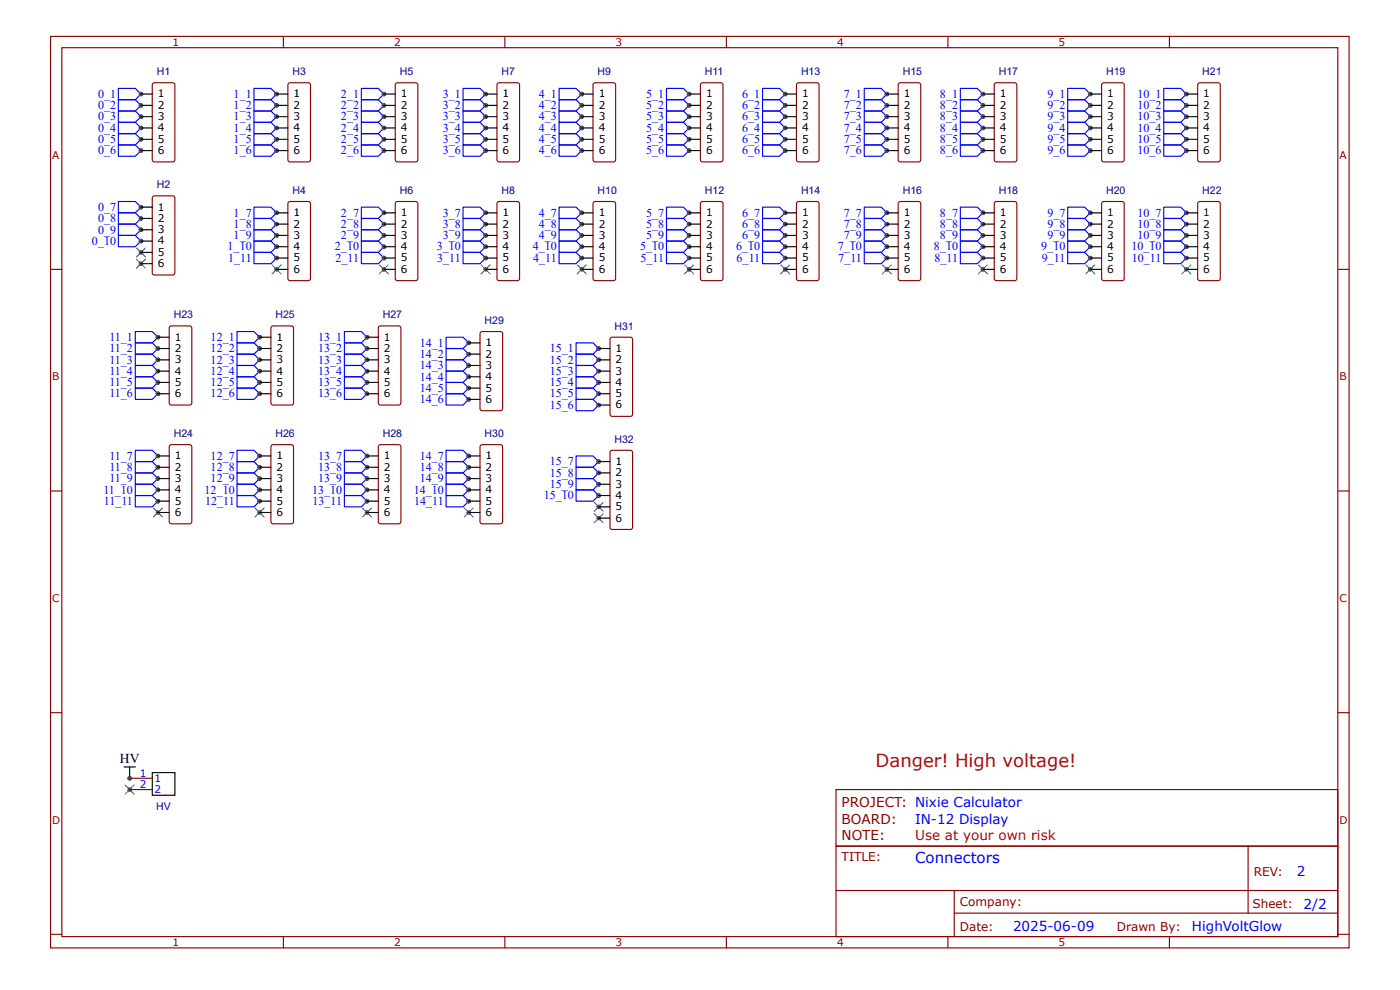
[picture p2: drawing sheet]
<svg xmlns="http://www.w3.org/2000/svg" width="297mm" height="210mm" viewBox="0 0 297 210" stroke-linecap="round" stroke-linejoin="round" font-family="sans-serif">
<defs><g id="words">
<text font-size="3.8" fill="#f00" x="185.8" y="162.6">Danger! High voltage!</text>
<text font-size="3.2" fill="#00f" x="194.1" y="183">Connectors</text>
<text font-size="2.9" x="25.4" y="161.8">HV</text>
<g font-size="2.9" fill="#800">
<text x="178.6" y="171">PROJECT: Nixie Calculator</text>
<text x="178.6" y="174.6">BOARD:</text>
<text x="178.6" y="178.2">NOTE:</text>
</g>
<g font-size="2.9" fill="#00f">
<text x="194.1" y="174.6">IN-12 Display</text>
<text x="275.1" y="185.7">2</text>
<text x="214.9" y="197.5">2025-06-09</text>
<text x="252.9" y="197.4">HighVoltGlow</text>
<text x="276.5" y="192.7">2/2</text>
</g>
<text font-size="2.9" fill="#f00" x="194.1" y="178.2">Use at your own risk</text>
<g font-size="2.6" fill="#00f">
<text x="20.8" y="20.8">0_1</text>
<text x="20.8" y="23.1">0_2</text>
<text x="49.6" y="20.8">1_1</text>
<text x="49.6" y="23.1">1_2</text>
<text x="72.3" y="20.8">2_1</text>
<text x="72.3" y="23.1">2_2</text>
<text x="93.9" y="20.8">3_1</text>
<text x="93.9" y="23.1">3_2</text>
<text x="114.3" y="20.8">4_1</text>
<text x="114.3" y="23.1">4_2</text>
<text x="137.1" y="20.8">5_1</text>
<text x="137.1" y="23.1">5_2</text>
<text x="157.5" y="20.8">6_1</text>
<text x="157.5" y="23.1">6_2</text>
<text x="179" y="20.8">7_1</text>
<text x="179" y="23.1">7_2</text>
<text x="199.4" y="20.8">8_1</text>
<text x="199.4" y="23.1">8_2</text>
<text x="222.2" y="20.8">9_1</text>
<text x="222.2" y="23.1">9_2</text>
<text x="241.3" y="20.8">10_1</text>
<text x="241.3" y="23.1">10_2</text>
<text x="20.8" y="25.5">0_3</text>
<text x="20.8" y="27.9">0_4</text>
<text x="49.6" y="25.5">1_3</text>
<text x="49.6" y="27.9">1_4</text>
<text x="72.3" y="25.5">2_3</text>
<text x="72.3" y="27.9">2_4</text>
<text x="93.9" y="25.5">3_3</text>
<text x="93.9" y="27.9">3_4</text>
<text x="114.3" y="25.5">4_3</text>
<text x="114.3" y="27.9">4_4</text>
<text x="137.1" y="25.5">5_3</text>
<text x="137.1" y="27.9">5_4</text>
<text x="157.5" y="25.5">6_3</text>
<text x="157.5" y="27.9">6_4</text>
<text x="179" y="25.5">7_3</text>
<text x="179" y="27.9">7_4</text>
<text x="199.4" y="25.5">8_3</text>
<text x="199.4" y="27.9">8_4</text>
<text x="222.2" y="25.5">9_3</text>
<text x="222.2" y="27.9">9_4</text>
<text x="241.3" y="25.5">10_3</text>
<text x="241.3" y="27.9">10_4</text>
<text x="20.8" y="30.3">0_5</text>
<text x="20.8" y="32.7">0_6</text>
<text x="49.6" y="30.3">1_5</text>
<text x="49.6" y="32.7">1_6</text>
<text x="72.3" y="30.3">2_5</text>
<text x="72.3" y="32.7">2_6</text>
<text x="93.9" y="30.3">3_5</text>
<text x="93.9" y="32.7">3_6</text>
<text x="114.3" y="30.3">4_5</text>
<text x="114.3" y="32.7">4_6</text>
<text x="137.1" y="30.3">5_5</text>
<text x="137.1" y="32.7">5_6</text>
<text x="157.5" y="30.3">6_5</text>
<text x="157.5" y="32.7">6_6</text>
<text x="179" y="30.3">7_5</text>
<text x="179" y="32.7">7_6</text>
<text x="199.4" y="30.3">8_5</text>
<text x="199.4" y="32.7">8_6</text>
<text x="222.2" y="30.3">9_5</text>
<text x="222.2" y="32.7">9_6</text>
<text x="241.3" y="30.3">10_5</text>
<text x="241.3" y="32.7">10_6</text>
<text x="20.8" y="44.7">0_7</text>
<text x="20.8" y="47.1">0_8</text>
<text x="49.6" y="45.9">1_7</text>
<text x="72.3" y="45.9">2_7</text>
<text x="93.9" y="45.9">3_7</text>
<text x="114.3" y="45.9">4_7</text>
<text x="137.1" y="45.9">5_7</text>
<text x="157.5" y="45.9">6_7</text>
<text x="179" y="45.9">7_7</text>
<text x="199.4" y="45.9">8_7</text>
<text x="222.2" y="45.9">9_7</text>
<text x="241.3" y="45.9">10_7</text>
<text x="19.5" y="51.9">0_10</text>
<text x="20.8" y="49.5">0_9</text>
<text x="48.3" y="53.1">1_10</text>
<text x="49.6" y="48.3">1_8</text>
<text x="49.6" y="50.7">1_9</text>
<text x="71.1" y="53.1">2_10</text>
<text x="72.3" y="48.3">2_8</text>
<text x="72.3" y="50.7">2_9</text>
<text x="92.6" y="53.1">3_10</text>
<text x="93.9" y="48.3">3_8</text>
<text x="93.9" y="50.7">3_9</text>
<text x="113" y="53.1">4_10</text>
<text x="114.3" y="48.3">4_8</text>
<text x="114.3" y="50.7">4_9</text>
<text x="135.8" y="53.1">5_10</text>
<text x="137.1" y="48.3">5_8</text>
<text x="137.1" y="50.7">5_9</text>
<text x="156.2" y="53.1">6_10</text>
<text x="157.5" y="48.3">6_8</text>
<text x="157.5" y="50.7">6_9</text>
<text x="177.8" y="53.1">7_10</text>
<text x="179" y="48.3">7_8</text>
<text x="179" y="50.7">7_9</text>
<text x="198.1" y="53.1">8_10</text>
<text x="199.4" y="48.3">8_8</text>
<text x="199.4" y="50.7">8_9</text>
<text x="220.9" y="53.1">9_10</text>
<text x="222.2" y="48.3">9_8</text>
<text x="222.2" y="50.7">9_9</text>
<text x="240" y="53.1">10_10</text>
<text x="241.3" y="48.3">10_8</text>
<text x="241.3" y="50.7">10_9</text>
<text x="48.4" y="55.5">1_11</text>
<text x="71.2" y="55.5">2_11</text>
<text x="92.7" y="55.5">3_11</text>
<text x="113.1" y="55.5">4_11</text>
<text x="135.9" y="55.5">5_11</text>
<text x="156.3" y="55.5">6_11</text>
<text x="177.9" y="55.5">7_11</text>
<text x="198.2" y="55.5">8_11</text>
<text x="221" y="55.5">9_11</text>
<text x="240.1" y="55.5">10_11</text>
<text x="23.2" y="72.3">11_1</text>
<text x="23.2" y="74.7">11_2</text>
<text x="23.2" y="77.1">11_3</text>
<text x="44.7" y="72.3">12_1</text>
<text x="44.7" y="74.7">12_2</text>
<text x="44.7" y="77.1">12_3</text>
<text x="67.5" y="72.3">13_1</text>
<text x="67.5" y="74.7">13_2</text>
<text x="67.5" y="77.1">13_3</text>
<text x="89" y="73.5">14_1</text>
<text x="89" y="75.9">14_2</text>
<text x="116.6" y="74.7">15_1</text>
<text x="116.6" y="77.1">15_2</text>
<text x="23.2" y="79.5">11_4</text>
<text x="23.2" y="81.9">11_5</text>
<text x="44.7" y="79.5">12_4</text>
<text x="44.7" y="81.9">12_5</text>
<text x="67.5" y="79.5">13_4</text>
<text x="67.5" y="81.9">13_5</text>
<text x="89" y="78.3">14_3</text>
<text x="89" y="80.7">14_4</text>
<text x="89" y="83.1">14_5</text>
<text x="116.6" y="79.5">15_3</text>
<text x="116.6" y="81.9">15_4</text>
<text x="23.2" y="84.3">11_6</text>
<text x="44.7" y="84.3">12_6</text>
<text x="67.5" y="84.3">13_6</text>
<text x="89" y="85.5">14_6</text>
<text x="116.6" y="84.3">15_5</text>
<text x="116.6" y="86.7">15_6</text>
<text x="23.2" y="97.5">11_7</text>
<text x="23.2" y="99.9">11_8</text>
<text x="44.7" y="97.5">12_7</text>
<text x="44.7" y="99.9">12_8</text>
<text x="67.5" y="97.5">13_7</text>
<text x="67.5" y="99.9">13_8</text>
<text x="89" y="97.5">14_7</text>
<text x="89" y="99.9">14_8</text>
<text x="116.6" y="98.7">15_7</text>
<text x="116.6" y="101.1">15_8</text>
<text x="21.9" y="104.7">11_10</text>
<text x="22" y="107.1">11_11</text>
<text x="23.2" y="102.3">11_9</text>
<text x="43.4" y="104.7">12_10</text>
<text x="43.5" y="107.1">12_11</text>
<text x="44.7" y="102.3">12_9</text>
<text x="66.2" y="104.7">13_10</text>
<text x="66.3" y="107.1">13_11</text>
<text x="67.5" y="102.3">13_9</text>
<text x="87.8" y="104.7">14_10</text>
<text x="87.9" y="107.1">14_11</text>
<text x="89" y="102.3">14_9</text>
<text x="115.3" y="105.9">15_10</text>
<text x="116.6" y="103.5">15_9</text>
</g>
<g font-size="2.6" fill="#800">
<text x="178.6" y="182.5">TITLE:</text>
<text x="266" y="185.7">REV:</text>
<text x="203.6" y="197.4">Date:</text>
<text x="203.6" y="192.2">Company:</text>
<text x="237" y="197.4">Drawn By:</text>
<text x="265.7" y="192.6">Sheet:</text>
</g>
<g font-size="2.2" fill="#800">
<text x="36.6" y="9.8">1</text>
<text x="83.6" y="9.8">2</text>
<text x="130.6" y="9.8">3</text>
<text x="177.6" y="9.8">4</text>
<text x="224.6" y="9.8">5</text>
<text x="11.1" y="33.6">A</text>
<text x="284.2" y="33.6">A</text>
<text x="11.1" y="80.6">B</text>
<text x="284.2" y="80.6">B</text>
<text x="11.1" y="127.6">C</text>
<text x="284.2" y="127.6">C</text>
<text x="11.1" y="174.6">D</text>
<text x="284.2" y="174.6">D</text>
<text x="36.6" y="200.6">1</text>
<text x="83.6" y="200.6">2</text>
<text x="130.6" y="200.6">3</text>
<text x="177.6" y="200.6">4</text>
<text x="224.6" y="200.6">5</text>
</g>
<g font-size="2.2" fill="#000080">
<text x="33.3" y="15.9">H1</text>
<text x="62" y="15.9">H3</text>
<text x="84.8" y="15.9">H5</text>
<text x="106.4" y="15.9">H7</text>
<text x="126.8" y="15.9">H9</text>
<text x="149.6" y="15.9">H11</text>
<text x="169.9" y="15.9">H13</text>
<text x="191.5" y="15.9">H15</text>
<text x="211.9" y="15.9">H17</text>
<text x="234.7" y="15.9">H19</text>
<text x="255" y="15.9">H21</text>
<text x="33.3" y="39.9">H2</text>
<text x="62" y="41.1">H4</text>
<text x="84.8" y="41.1">H6</text>
<text x="106.4" y="41.1">H8</text>
<text x="126.8" y="41.1">H10</text>
<text x="149.6" y="41.1">H12</text>
<text x="169.9" y="41.1">H14</text>
<text x="191.5" y="41.1">H16</text>
<text x="211.9" y="41.1">H18</text>
<text x="234.7" y="41.1">H20</text>
<text x="255" y="41.1">H22</text>
<text x="36.9" y="67.5">H23</text>
<text x="58.4" y="67.5">H25</text>
<text x="81.2" y="67.5">H27</text>
<text x="102.8" y="68.7">H29</text>
<text x="130.4" y="69.9">H31</text>
<text x="36.9" y="92.6">H24</text>
<text x="58.4" y="92.6">H26</text>
<text x="81.2" y="92.6">H28</text>
<text x="102.8" y="92.6">H30</text>
<text x="130.4" y="93.8">H32</text>
<text x="33.1" y="171.8">HV</text>
</g>
<g font-size="2.2">
<text x="33.5" y="20.7">1</text>
<text x="33.5" y="23.1">2</text>
<text x="62.3" y="20.7">1</text>
<text x="62.3" y="23.1">2</text>
<text x="85" y="20.7">1</text>
<text x="85" y="23.1">2</text>
<text x="106.6" y="20.7">1</text>
<text x="106.6" y="23.1">2</text>
<text x="127" y="20.7">1</text>
<text x="127" y="23.1">2</text>
<text x="149.8" y="20.7">1</text>
<text x="149.8" y="23.1">2</text>
<text x="170.2" y="20.7">1</text>
<text x="170.2" y="23.1">2</text>
<text x="191.7" y="20.7">1</text>
<text x="191.7" y="23.1">2</text>
<text x="212.1" y="20.7">1</text>
<text x="212.1" y="23.1">2</text>
<text x="234.9" y="20.7">1</text>
<text x="234.9" y="23.1">2</text>
<text x="255.3" y="20.7">1</text>
<text x="255.3" y="23.1">2</text>
<text x="33.5" y="25.5">3</text>
<text x="33.5" y="27.9">4</text>
<text x="62.3" y="25.5">3</text>
<text x="62.3" y="27.9">4</text>
<text x="85" y="25.5">3</text>
<text x="85" y="27.9">4</text>
<text x="106.6" y="25.5">3</text>
<text x="106.6" y="27.9">4</text>
<text x="127" y="25.5">3</text>
<text x="127" y="27.9">4</text>
<text x="149.8" y="25.5">3</text>
<text x="149.8" y="27.9">4</text>
<text x="170.2" y="25.5">3</text>
<text x="170.2" y="27.9">4</text>
<text x="191.7" y="25.5">3</text>
<text x="191.7" y="27.9">4</text>
<text x="212.1" y="25.5">3</text>
<text x="212.1" y="27.9">4</text>
<text x="234.9" y="25.5">3</text>
<text x="234.9" y="27.9">4</text>
<text x="255.3" y="25.5">3</text>
<text x="255.3" y="27.9">4</text>
<text x="33.5" y="30.3">5</text>
<text x="33.5" y="32.6">6</text>
<text x="62.3" y="30.3">5</text>
<text x="62.3" y="32.6">6</text>
<text x="85" y="30.3">5</text>
<text x="85" y="32.6">6</text>
<text x="106.6" y="30.3">5</text>
<text x="106.6" y="32.6">6</text>
<text x="127" y="30.3">5</text>
<text x="127" y="32.6">6</text>
<text x="149.8" y="30.3">5</text>
<text x="149.8" y="32.6">6</text>
<text x="170.2" y="30.3">5</text>
<text x="170.2" y="32.6">6</text>
<text x="191.7" y="30.3">5</text>
<text x="191.7" y="32.6">6</text>
<text x="212.1" y="30.3">5</text>
<text x="212.1" y="32.6">6</text>
<text x="234.9" y="30.3">5</text>
<text x="234.9" y="32.6">6</text>
<text x="255.3" y="30.3">5</text>
<text x="255.3" y="32.6">6</text>
<text x="33.5" y="44.6">1</text>
<text x="33.5" y="47">2</text>
<text x="62.3" y="45.8">1</text>
<text x="85" y="45.8">1</text>
<text x="106.6" y="45.8">1</text>
<text x="127" y="45.8">1</text>
<text x="149.8" y="45.8">1</text>
<text x="170.2" y="45.8">1</text>
<text x="191.7" y="45.8">1</text>
<text x="212.1" y="45.8">1</text>
<text x="234.9" y="45.8">1</text>
<text x="255.3" y="45.8">1</text>
<text x="33.5" y="49.4">3</text>
<text x="33.5" y="51.8">4</text>
<text x="62.3" y="48.2">2</text>
<text x="62.3" y="50.6">3</text>
<text x="62.3" y="53">4</text>
<text x="85" y="48.2">2</text>
<text x="85" y="50.6">3</text>
<text x="85" y="53">4</text>
<text x="106.6" y="48.2">2</text>
<text x="106.6" y="50.6">3</text>
<text x="106.6" y="53">4</text>
<text x="127" y="48.2">2</text>
<text x="127" y="50.6">3</text>
<text x="127" y="53">4</text>
<text x="149.8" y="48.2">2</text>
<text x="149.8" y="50.6">3</text>
<text x="149.8" y="53">4</text>
<text x="170.2" y="48.2">2</text>
<text x="170.2" y="50.6">3</text>
<text x="170.2" y="53">4</text>
<text x="191.7" y="48.2">2</text>
<text x="191.7" y="50.6">3</text>
<text x="191.7" y="53">4</text>
<text x="212.1" y="48.2">2</text>
<text x="212.1" y="50.6">3</text>
<text x="212.1" y="53">4</text>
<text x="234.9" y="48.2">2</text>
<text x="234.9" y="50.6">3</text>
<text x="234.9" y="53">4</text>
<text x="255.3" y="48.2">2</text>
<text x="255.3" y="50.6">3</text>
<text x="255.3" y="53">4</text>
<text x="33.5" y="54.2">5</text>
<text x="33.5" y="56.6">6</text>
<text x="62.3" y="55.4">5</text>
<text x="62.3" y="57.8">6</text>
<text x="85" y="55.4">5</text>
<text x="85" y="57.8">6</text>
<text x="106.6" y="55.4">5</text>
<text x="106.6" y="57.8">6</text>
<text x="127" y="55.4">5</text>
<text x="127" y="57.8">6</text>
<text x="149.8" y="55.4">5</text>
<text x="149.8" y="57.8">6</text>
<text x="170.2" y="55.4">5</text>
<text x="170.2" y="57.8">6</text>
<text x="191.7" y="55.4">5</text>
<text x="191.7" y="57.8">6</text>
<text x="212.1" y="55.4">5</text>
<text x="212.1" y="57.8">6</text>
<text x="234.9" y="55.4">5</text>
<text x="234.9" y="57.8">6</text>
<text x="255.3" y="55.4">5</text>
<text x="255.3" y="57.8">6</text>
<text x="37.1" y="72.2">1</text>
<text x="37.1" y="74.6">2</text>
<text x="37.1" y="77">3</text>
<text x="58.7" y="72.2">1</text>
<text x="58.7" y="74.6">2</text>
<text x="58.7" y="77">3</text>
<text x="81.5" y="72.2">1</text>
<text x="81.5" y="74.6">2</text>
<text x="81.5" y="77">3</text>
<text x="103" y="73.4">1</text>
<text x="103" y="75.8">2</text>
<text x="130.6" y="74.6">1</text>
<text x="130.6" y="77">2</text>
<text x="37.1" y="79.4">4</text>
<text x="37.1" y="81.8">5</text>
<text x="58.7" y="79.4">4</text>
<text x="58.7" y="81.8">5</text>
<text x="81.5" y="79.4">4</text>
<text x="81.5" y="81.8">5</text>
<text x="103" y="78.2">3</text>
<text x="103" y="80.6">4</text>
<text x="103" y="83">5</text>
<text x="130.6" y="79.4">3</text>
<text x="130.6" y="81.8">4</text>
<text x="37.1" y="84.2">6</text>
<text x="58.7" y="84.2">6</text>
<text x="81.5" y="84.2">6</text>
<text x="103" y="85.4">6</text>
<text x="130.6" y="84.2">5</text>
<text x="130.6" y="86.6">6</text>
<text x="37.1" y="97.4">1</text>
<text x="37.1" y="99.8">2</text>
<text x="58.7" y="97.4">1</text>
<text x="58.7" y="99.8">2</text>
<text x="81.5" y="97.4">1</text>
<text x="81.5" y="99.8">2</text>
<text x="103" y="97.4">1</text>
<text x="103" y="99.8">2</text>
<text x="130.6" y="98.6">1</text>
<text x="130.6" y="101">2</text>
<text x="37.1" y="102.2">3</text>
<text x="37.1" y="104.6">4</text>
<text x="37.1" y="107">5</text>
<text x="58.7" y="102.2">3</text>
<text x="58.7" y="104.6">4</text>
<text x="58.7" y="107">5</text>
<text x="81.5" y="102.2">3</text>
<text x="81.5" y="104.6">4</text>
<text x="81.5" y="107">5</text>
<text x="103" y="102.2">3</text>
<text x="103" y="104.6">4</text>
<text x="103" y="107">5</text>
<text x="130.6" y="103.4">3</text>
<text x="130.6" y="105.8">4</text>
<text x="37.1" y="109.4">6</text>
<text x="58.7" y="109.4">6</text>
<text x="81.5" y="109.4">6</text>
<text x="103" y="109.4">6</text>
<text x="130.6" y="108.2">5</text>
<text x="130.6" y="110.6">6</text>
</g>
<g font-size="2.2" fill="#00f">
<text x="29.7" y="164.8">1</text>
<text x="29.7" y="167.2">2</text>
<text x="32.8" y="165.7">1</text>
<text x="32.8" y="168.1">2</text>
</g>
</g></defs>
<g fill="none" stroke="#800" stroke-width=".24">
<path d="M10.7 7.7h275.5v193.3h-275.5zM13.1 10.1h270.7v188.5h-270.7zM60.1 7.7v2.4M107.1 7.7v2.4M154.1 7.7v2.4M201.1 7.7v2.4M248.1 7.7v2.4M10.7 57.1h2.4M283.8 57.1h2.4M10.7 104.1h2.4M283.8 104.1h2.4M10.7 151.1h2.4"/>
<path d="M283.8 151.1h2.4M177.4 179.4h106.4v19.2h-106.4zM264.8 179.4v14.2M10.7 198.1h2.4M60.1 198.6v2.4M107.1 198.6v2.4M154.1 198.6v2.4M177.4 188.8h106.3M201.1 198.6v2.4M202.4 193.6h81.3M202.4 188.8v9.6M248.1 198.6v2.4"/>
<path d="M283.8 198.1h2.4"/>
</g>
<path d="M57.7 56.1l1.9 2M59.6 56.1l-1.9 2" fill="none" stroke="#3c3" stroke-width=".24"/>
<circle cx="27.5" cy="165" r=".48" fill="#4f4f4f"/>
<path d="M26.3 162.6h2.4M27.5 162.6v2.4" fill="none" stroke="#000" stroke-width=".24"/>
<g fill="none" stroke="#3c3" stroke-width=".24">
<path d="M28.9 54.9l2 2M30.9 54.9l-2 2M80.5 56.1l1.9 2M82.4 56.1l-1.9 2M102.1 56.1l1.9 2M104 56.1l-1.9 2M122.5 56.1l1.9 2M124.4 56.1l-1.9 2M145.2 56.1l2 2M147.2 56.1l-2 2M165.6 56.1l1.9 2M167.5 56.1l-1.9 2"/>
<path d="M187.2 56.1l1.9 2M189.1 56.1l-1.9 2M207.6 56.1l1.9 2M209.5 56.1l-1.9 2M230.3 56.1l2 2M232.3 56.1l-2 2M250.7 56.1l1.9 2M252.6 56.1l-1.9 2M32.5 107.7l2 1.9M34.5 107.7l-2 1.9M54.1 107.7l1.9 1.9M56 107.7l-1.9 1.9"/>
<path d="M76.9 107.7l1.9 1.9M78.8 107.7l-1.9 1.9M98.5 107.7l1.9 1.9M100.4 107.7l-1.9 1.9M126.1 108.9l1.9 1.9M128 108.9l-1.9 1.9M26.5 166.4l2 2M28.5 166.4l-2 2"/>
</g>
<path d="M177.4 167.4h106.4v12h-106.4z" fill="none" stroke="#800" stroke-width=".24"/>
<circle cx="29.9" cy="19.9" r=".48" fill="#4f4f4f"/>
<path d="M25.1 18.7h3.6l1.2 1.2-1.2 1.2h-3.6z" fill="none" stroke="#00f" stroke-width=".24"/>
<circle cx="29.9" cy="22.3" r=".48" fill="#4f4f4f"/>
<path d="M25.1 21.1h3.6l1.2 1.2-1.2 1.2h-3.6z" fill="none" stroke="#00f" stroke-width=".24"/>
<circle cx="29.9" cy="24.7" r=".48" fill="#4f4f4f"/>
<path d="M25.1 23.5h3.6l1.2 1.2-1.2 1.2h-3.6z" fill="none" stroke="#00f" stroke-width=".24"/>
<circle cx="29.9" cy="27.1" r=".48" fill="#4f4f4f"/>
<path d="M25.1 25.9h3.6l1.2 1.2-1.2 1.2h-3.6z" fill="none" stroke="#00f" stroke-width=".24"/>
<circle cx="29.9" cy="29.5" r=".48" fill="#4f4f4f"/>
<path d="M25.1 28.3h3.6l1.2 1.2-1.2 1.2h-3.6z" fill="none" stroke="#00f" stroke-width=".24"/>
<circle cx="29.9" cy="31.9" r=".48" fill="#4f4f4f"/>
<path d="M25.1 30.7h3.6l1.2 1.2-1.2 1.2h-3.6z" fill="none" stroke="#00f" stroke-width=".24"/>
<circle cx="29.9" cy="43.9" r=".48" fill="#4f4f4f"/>
<path d="M25.1 42.7h3.6l1.2 1.2-1.2 1.2h-3.6z" fill="none" stroke="#00f" stroke-width=".24"/>
<circle cx="29.9" cy="46.3" r=".48" fill="#4f4f4f"/>
<path d="M25.1 45.1h3.6l1.2 1.2-1.2 1.2h-3.6z" fill="none" stroke="#00f" stroke-width=".24"/>
<circle cx="29.9" cy="48.7" r=".48" fill="#4f4f4f"/>
<path d="M25.1 47.5h3.6l1.2 1.2-1.2 1.2h-3.6z" fill="none" stroke="#00f" stroke-width=".24"/>
<circle cx="29.9" cy="51.1" r=".48" fill="#4f4f4f"/>
<path d="M25.1 49.9h3.6l1.2 1.2-1.2 1.2h-3.6z" fill="none" stroke="#00f" stroke-width=".24"/>
<circle cx="58.7" cy="19.9" r=".48" fill="#4f4f4f"/>
<path d="M53.9 18.7h3.6l1.2 1.2-1.2 1.2h-3.6z" fill="none" stroke="#00f" stroke-width=".24"/>
<circle cx="58.7" cy="22.3" r=".48" fill="#4f4f4f"/>
<path d="M53.9 21.1h3.6l1.2 1.2-1.2 1.2h-3.6z" fill="none" stroke="#00f" stroke-width=".24"/>
<circle cx="58.7" cy="24.7" r=".48" fill="#4f4f4f"/>
<path d="M53.9 23.5h3.6l1.2 1.2-1.2 1.2h-3.6z" fill="none" stroke="#00f" stroke-width=".24"/>
<circle cx="58.7" cy="27.1" r=".48" fill="#4f4f4f"/>
<path d="M53.9 25.9h3.6l1.2 1.2-1.2 1.2h-3.6z" fill="none" stroke="#00f" stroke-width=".24"/>
<circle cx="58.7" cy="29.5" r=".48" fill="#4f4f4f"/>
<path d="M53.9 28.3h3.6l1.2 1.2-1.2 1.2h-3.6z" fill="none" stroke="#00f" stroke-width=".24"/>
<circle cx="58.7" cy="31.9" r=".48" fill="#4f4f4f"/>
<path d="M53.9 30.7h3.6l1.2 1.2-1.2 1.2h-3.6z" fill="none" stroke="#00f" stroke-width=".24"/>
<circle cx="58.7" cy="45.1" r=".48" fill="#4f4f4f"/>
<path d="M53.9 43.9h3.6l1.2 1.2-1.2 1.2h-3.6z" fill="none" stroke="#00f" stroke-width=".24"/>
<circle cx="58.7" cy="47.5" r=".48" fill="#4f4f4f"/>
<path d="M53.9 46.3h3.6l1.2 1.2-1.2 1.2h-3.6z" fill="none" stroke="#00f" stroke-width=".24"/>
<circle cx="58.7" cy="49.9" r=".48" fill="#4f4f4f"/>
<path d="M53.9 48.7h3.6l1.2 1.2-1.2 1.2h-3.6z" fill="none" stroke="#00f" stroke-width=".24"/>
<circle cx="58.7" cy="52.3" r=".48" fill="#4f4f4f"/>
<path d="M53.9 51.1h3.6l1.2 1.2-1.2 1.2h-3.6z" fill="none" stroke="#00f" stroke-width=".24"/>
<circle cx="58.7" cy="54.7" r=".48" fill="#4f4f4f"/>
<path d="M53.9 53.5h3.6l1.2 1.2-1.2 1.2h-3.6z" fill="none" stroke="#00f" stroke-width=".24"/>
<circle cx="123.4" cy="19.9" r=".48" fill="#4f4f4f"/>
<path d="M118.6 18.7h3.6l1.2 1.2-1.2 1.2h-3.6z" fill="none" stroke="#00f" stroke-width=".24"/>
<circle cx="123.4" cy="22.3" r=".48" fill="#4f4f4f"/>
<path d="M118.6 21.1h3.6l1.2 1.2-1.2 1.2h-3.6z" fill="none" stroke="#00f" stroke-width=".24"/>
<circle cx="123.4" cy="24.7" r=".48" fill="#4f4f4f"/>
<path d="M118.6 23.5h3.6l1.2 1.2-1.2 1.2h-3.6z" fill="none" stroke="#00f" stroke-width=".24"/>
<circle cx="123.4" cy="27.1" r=".48" fill="#4f4f4f"/>
<path d="M118.6 25.9h3.6l1.2 1.2-1.2 1.2h-3.6z" fill="none" stroke="#00f" stroke-width=".24"/>
<circle cx="123.4" cy="29.5" r=".48" fill="#4f4f4f"/>
<path d="M118.6 28.3h3.6l1.2 1.2-1.2 1.2h-3.6z" fill="none" stroke="#00f" stroke-width=".24"/>
<circle cx="123.4" cy="31.9" r=".48" fill="#4f4f4f"/>
<path d="M118.6 30.7h3.6l1.2 1.2-1.2 1.2h-3.6z" fill="none" stroke="#00f" stroke-width=".24"/>
<circle cx="123.4" cy="45.1" r=".48" fill="#4f4f4f"/>
<path d="M118.6 43.9h3.6l1.2 1.2-1.2 1.2h-3.6z" fill="none" stroke="#00f" stroke-width=".24"/>
<circle cx="123.4" cy="47.5" r=".48" fill="#4f4f4f"/>
<path d="M118.6 46.3h3.6l1.2 1.2-1.2 1.2h-3.6z" fill="none" stroke="#00f" stroke-width=".24"/>
<circle cx="123.4" cy="49.9" r=".48" fill="#4f4f4f"/>
<path d="M118.6 48.7h3.6l1.2 1.2-1.2 1.2h-3.6z" fill="none" stroke="#00f" stroke-width=".24"/>
<circle cx="123.4" cy="52.3" r=".48" fill="#4f4f4f"/>
<path d="M118.6 51.1h3.6l1.2 1.2-1.2 1.2h-3.6z" fill="none" stroke="#00f" stroke-width=".24"/>
<circle cx="123.4" cy="54.7" r=".48" fill="#4f4f4f"/>
<path d="M118.6 53.5h3.6l1.2 1.2-1.2 1.2h-3.6z" fill="none" stroke="#00f" stroke-width=".24"/>
<circle cx="146.2" cy="19.9" r=".48" fill="#4f4f4f"/>
<path d="M141.4 18.7h3.6l1.2 1.2-1.2 1.2h-3.6z" fill="none" stroke="#00f" stroke-width=".24"/>
<circle cx="146.2" cy="22.3" r=".48" fill="#4f4f4f"/>
<path d="M141.4 21.1h3.6l1.2 1.2-1.2 1.2h-3.6z" fill="none" stroke="#00f" stroke-width=".24"/>
<circle cx="146.2" cy="24.7" r=".48" fill="#4f4f4f"/>
<path d="M141.4 23.5h3.6l1.2 1.2-1.2 1.2h-3.6z" fill="none" stroke="#00f" stroke-width=".24"/>
<circle cx="146.2" cy="27.1" r=".48" fill="#4f4f4f"/>
<path d="M141.4 25.9h3.6l1.2 1.2-1.2 1.2h-3.6z" fill="none" stroke="#00f" stroke-width=".24"/>
<circle cx="146.2" cy="29.5" r=".48" fill="#4f4f4f"/>
<path d="M141.4 28.3h3.6l1.2 1.2-1.2 1.2h-3.6z" fill="none" stroke="#00f" stroke-width=".24"/>
<circle cx="146.2" cy="31.9" r=".48" fill="#4f4f4f"/>
<path d="M141.4 30.7h3.6l1.2 1.2-1.2 1.2h-3.6z" fill="none" stroke="#00f" stroke-width=".24"/>
<circle cx="146.2" cy="45.1" r=".48" fill="#4f4f4f"/>
<path d="M141.4 43.9h3.6l1.2 1.2-1.2 1.2h-3.6z" fill="none" stroke="#00f" stroke-width=".24"/>
<circle cx="146.2" cy="47.5" r=".48" fill="#4f4f4f"/>
<path d="M141.4 46.3h3.6l1.2 1.2-1.2 1.2h-3.6z" fill="none" stroke="#00f" stroke-width=".24"/>
<circle cx="146.2" cy="49.9" r=".48" fill="#4f4f4f"/>
<path d="M141.4 48.7h3.6l1.2 1.2-1.2 1.2h-3.6z" fill="none" stroke="#00f" stroke-width=".24"/>
<circle cx="146.2" cy="52.3" r=".48" fill="#4f4f4f"/>
<path d="M141.4 51.1h3.6l1.2 1.2-1.2 1.2h-3.6z" fill="none" stroke="#00f" stroke-width=".24"/>
<circle cx="146.2" cy="54.7" r=".48" fill="#4f4f4f"/>
<path d="M141.4 53.5h3.6l1.2 1.2-1.2 1.2h-3.6z" fill="none" stroke="#00f" stroke-width=".24"/>
<circle cx="166.6" cy="19.9" r=".48" fill="#4f4f4f"/>
<path d="M161.8 18.7h3.6l1.2 1.2-1.2 1.2h-3.6z" fill="none" stroke="#00f" stroke-width=".24"/>
<circle cx="166.6" cy="22.3" r=".48" fill="#4f4f4f"/>
<path d="M161.8 21.1h3.6l1.2 1.2-1.2 1.2h-3.6z" fill="none" stroke="#00f" stroke-width=".24"/>
<circle cx="166.6" cy="24.7" r=".48" fill="#4f4f4f"/>
<path d="M161.8 23.5h3.6l1.2 1.2-1.2 1.2h-3.6z" fill="none" stroke="#00f" stroke-width=".24"/>
<circle cx="166.6" cy="27.1" r=".48" fill="#4f4f4f"/>
<path d="M161.8 25.9h3.6l1.2 1.2-1.2 1.2h-3.6z" fill="none" stroke="#00f" stroke-width=".24"/>
<circle cx="166.6" cy="29.5" r=".48" fill="#4f4f4f"/>
<path d="M161.8 28.3h3.6l1.2 1.2-1.2 1.2h-3.6z" fill="none" stroke="#00f" stroke-width=".24"/>
<circle cx="166.6" cy="31.9" r=".48" fill="#4f4f4f"/>
<path d="M161.8 30.7h3.6l1.2 1.2-1.2 1.2h-3.6z" fill="none" stroke="#00f" stroke-width=".24"/>
<circle cx="166.6" cy="45.1" r=".48" fill="#4f4f4f"/>
<path d="M161.8 43.9h3.6l1.2 1.2-1.2 1.2h-3.6z" fill="none" stroke="#00f" stroke-width=".24"/>
<circle cx="166.6" cy="47.5" r=".48" fill="#4f4f4f"/>
<path d="M161.8 46.3h3.6l1.2 1.2-1.2 1.2h-3.6z" fill="none" stroke="#00f" stroke-width=".24"/>
<circle cx="166.6" cy="49.9" r=".48" fill="#4f4f4f"/>
<path d="M161.8 48.7h3.6l1.2 1.2-1.2 1.2h-3.6z" fill="none" stroke="#00f" stroke-width=".24"/>
<circle cx="166.6" cy="52.3" r=".48" fill="#4f4f4f"/>
<path d="M161.8 51.1h3.6l1.2 1.2-1.2 1.2h-3.6z" fill="none" stroke="#00f" stroke-width=".24"/>
<circle cx="166.6" cy="54.7" r=".48" fill="#4f4f4f"/>
<path d="M161.8 53.5h3.6l1.2 1.2-1.2 1.2h-3.6z" fill="none" stroke="#00f" stroke-width=".24"/>
<circle cx="188.2" cy="19.9" r=".48" fill="#4f4f4f"/>
<path d="M183.4 18.7h3.6l1.2 1.2-1.2 1.2h-3.6z" fill="none" stroke="#00f" stroke-width=".24"/>
<circle cx="188.2" cy="22.3" r=".48" fill="#4f4f4f"/>
<path d="M183.4 21.1h3.6l1.2 1.2-1.2 1.2h-3.6z" fill="none" stroke="#00f" stroke-width=".24"/>
<circle cx="188.2" cy="24.7" r=".48" fill="#4f4f4f"/>
<path d="M183.4 23.5h3.6l1.2 1.2-1.2 1.2h-3.6z" fill="none" stroke="#00f" stroke-width=".24"/>
<circle cx="188.2" cy="27.1" r=".48" fill="#4f4f4f"/>
<path d="M183.4 25.9h3.6l1.2 1.2-1.2 1.2h-3.6z" fill="none" stroke="#00f" stroke-width=".24"/>
<circle cx="188.2" cy="29.5" r=".48" fill="#4f4f4f"/>
<path d="M183.4 28.3h3.6l1.2 1.2-1.2 1.2h-3.6z" fill="none" stroke="#00f" stroke-width=".24"/>
<circle cx="188.2" cy="31.9" r=".48" fill="#4f4f4f"/>
<path d="M183.4 30.7h3.6l1.2 1.2-1.2 1.2h-3.6z" fill="none" stroke="#00f" stroke-width=".24"/>
<circle cx="188.2" cy="45.1" r=".48" fill="#4f4f4f"/>
<path d="M183.4 43.9h3.6l1.2 1.2-1.2 1.2h-3.6z" fill="none" stroke="#00f" stroke-width=".24"/>
<circle cx="188.2" cy="47.5" r=".48" fill="#4f4f4f"/>
<path d="M183.4 46.3h3.6l1.2 1.2-1.2 1.2h-3.6z" fill="none" stroke="#00f" stroke-width=".24"/>
<circle cx="188.2" cy="49.9" r=".48" fill="#4f4f4f"/>
<path d="M183.4 48.7h3.6l1.2 1.2-1.2 1.2h-3.6z" fill="none" stroke="#00f" stroke-width=".24"/>
<circle cx="188.2" cy="52.3" r=".48" fill="#4f4f4f"/>
<path d="M183.4 51.1h3.6l1.2 1.2-1.2 1.2h-3.6z" fill="none" stroke="#00f" stroke-width=".24"/>
<circle cx="188.2" cy="54.7" r=".48" fill="#4f4f4f"/>
<path d="M183.4 53.5h3.6l1.2 1.2-1.2 1.2h-3.6z" fill="none" stroke="#00f" stroke-width=".24"/>
<circle cx="208.5" cy="19.9" r=".48" fill="#4f4f4f"/>
<path d="M203.7 18.7h3.6l1.2 1.2-1.2 1.2h-3.6z" fill="none" stroke="#00f" stroke-width=".24"/>
<circle cx="208.5" cy="22.3" r=".48" fill="#4f4f4f"/>
<path d="M203.7 21.1h3.6l1.2 1.2-1.2 1.2h-3.6z" fill="none" stroke="#00f" stroke-width=".24"/>
<circle cx="208.5" cy="24.7" r=".48" fill="#4f4f4f"/>
<path d="M203.7 23.5h3.6l1.2 1.2-1.2 1.2h-3.6z" fill="none" stroke="#00f" stroke-width=".24"/>
<circle cx="208.5" cy="27.1" r=".48" fill="#4f4f4f"/>
<path d="M203.7 25.9h3.6l1.2 1.2-1.2 1.2h-3.6z" fill="none" stroke="#00f" stroke-width=".24"/>
<circle cx="208.5" cy="29.5" r=".48" fill="#4f4f4f"/>
<path d="M203.7 28.3h3.6l1.2 1.2-1.2 1.2h-3.6z" fill="none" stroke="#00f" stroke-width=".24"/>
<circle cx="208.5" cy="31.9" r=".48" fill="#4f4f4f"/>
<path d="M203.7 30.7h3.6l1.2 1.2-1.2 1.2h-3.6z" fill="none" stroke="#00f" stroke-width=".24"/>
<circle cx="208.5" cy="45.1" r=".48" fill="#4f4f4f"/>
<path d="M203.7 43.9h3.6l1.2 1.2-1.2 1.2h-3.6z" fill="none" stroke="#00f" stroke-width=".24"/>
<circle cx="208.5" cy="47.5" r=".48" fill="#4f4f4f"/>
<path d="M203.7 46.3h3.6l1.2 1.2-1.2 1.2h-3.6z" fill="none" stroke="#00f" stroke-width=".24"/>
<circle cx="208.5" cy="49.9" r=".48" fill="#4f4f4f"/>
<path d="M203.7 48.7h3.6l1.2 1.2-1.2 1.2h-3.6z" fill="none" stroke="#00f" stroke-width=".24"/>
<circle cx="208.5" cy="52.3" r=".48" fill="#4f4f4f"/>
<path d="M203.7 51.1h3.6l1.2 1.2-1.2 1.2h-3.6z" fill="none" stroke="#00f" stroke-width=".24"/>
<circle cx="208.5" cy="54.7" r=".48" fill="#4f4f4f"/>
<path d="M203.7 53.5h3.6l1.2 1.2-1.2 1.2h-3.6z" fill="none" stroke="#00f" stroke-width=".24"/>
<circle cx="231.3" cy="19.9" r=".48" fill="#4f4f4f"/>
<path d="M226.5 18.7h3.6l1.2 1.2-1.2 1.2h-3.6z" fill="none" stroke="#00f" stroke-width=".24"/>
<circle cx="231.3" cy="22.3" r=".48" fill="#4f4f4f"/>
<path d="M226.5 21.1h3.6l1.2 1.2-1.2 1.2h-3.6z" fill="none" stroke="#00f" stroke-width=".24"/>
<circle cx="231.3" cy="24.7" r=".48" fill="#4f4f4f"/>
<path d="M226.5 23.5h3.6l1.2 1.2-1.2 1.2h-3.6z" fill="none" stroke="#00f" stroke-width=".24"/>
<circle cx="231.3" cy="27.1" r=".48" fill="#4f4f4f"/>
<path d="M226.5 25.9h3.6l1.2 1.2-1.2 1.2h-3.6z" fill="none" stroke="#00f" stroke-width=".24"/>
<circle cx="231.3" cy="29.5" r=".48" fill="#4f4f4f"/>
<path d="M226.5 28.3h3.6l1.2 1.2-1.2 1.2h-3.6z" fill="none" stroke="#00f" stroke-width=".24"/>
<circle cx="231.3" cy="31.9" r=".48" fill="#4f4f4f"/>
<path d="M226.5 30.7h3.6l1.2 1.2-1.2 1.2h-3.6z" fill="none" stroke="#00f" stroke-width=".24"/>
<circle cx="231.3" cy="45.1" r=".48" fill="#4f4f4f"/>
<path d="M226.5 43.9h3.6l1.2 1.2-1.2 1.2h-3.6z" fill="none" stroke="#00f" stroke-width=".24"/>
<circle cx="231.3" cy="47.5" r=".48" fill="#4f4f4f"/>
<path d="M226.5 46.3h3.6l1.2 1.2-1.2 1.2h-3.6z" fill="none" stroke="#00f" stroke-width=".24"/>
<circle cx="231.3" cy="49.9" r=".48" fill="#4f4f4f"/>
<path d="M226.5 48.7h3.6l1.2 1.2-1.2 1.2h-3.6z" fill="none" stroke="#00f" stroke-width=".24"/>
<circle cx="231.3" cy="52.3" r=".48" fill="#4f4f4f"/>
<path d="M226.5 51.1h3.6l1.2 1.2-1.2 1.2h-3.6z" fill="none" stroke="#00f" stroke-width=".24"/>
<circle cx="231.3" cy="54.7" r=".48" fill="#4f4f4f"/>
<path d="M226.5 53.5h3.6l1.2 1.2-1.2 1.2h-3.6z" fill="none" stroke="#00f" stroke-width=".24"/>
<circle cx="251.7" cy="19.9" r=".48" fill="#4f4f4f"/>
<path d="M246.9 18.7h3.6l1.2 1.2-1.2 1.2h-3.6z" fill="none" stroke="#00f" stroke-width=".24"/>
<circle cx="251.7" cy="22.3" r=".48" fill="#4f4f4f"/>
<path d="M246.9 21.1h3.6l1.2 1.2-1.2 1.2h-3.6z" fill="none" stroke="#00f" stroke-width=".24"/>
<circle cx="251.7" cy="24.7" r=".48" fill="#4f4f4f"/>
<path d="M246.9 23.5h3.6l1.2 1.2-1.2 1.2h-3.6z" fill="none" stroke="#00f" stroke-width=".24"/>
<circle cx="251.7" cy="27.1" r=".48" fill="#4f4f4f"/>
<path d="M246.9 25.9h3.6l1.2 1.2-1.2 1.2h-3.6z" fill="none" stroke="#00f" stroke-width=".24"/>
<circle cx="251.7" cy="29.5" r=".48" fill="#4f4f4f"/>
<path d="M246.9 28.3h3.6l1.2 1.2-1.2 1.2h-3.6z" fill="none" stroke="#00f" stroke-width=".24"/>
<circle cx="251.7" cy="31.9" r=".48" fill="#4f4f4f"/>
<path d="M246.9 30.7h3.6l1.2 1.2-1.2 1.2h-3.6z" fill="none" stroke="#00f" stroke-width=".24"/>
<circle cx="251.7" cy="45.1" r=".48" fill="#4f4f4f"/>
<path d="M246.9 43.9h3.6l1.2 1.2-1.2 1.2h-3.6z" fill="none" stroke="#00f" stroke-width=".24"/>
<circle cx="251.7" cy="47.5" r=".48" fill="#4f4f4f"/>
<path d="M246.9 46.3h3.6l1.2 1.2-1.2 1.2h-3.6z" fill="none" stroke="#00f" stroke-width=".24"/>
<circle cx="251.7" cy="49.9" r=".48" fill="#4f4f4f"/>
<path d="M246.9 48.7h3.6l1.2 1.2-1.2 1.2h-3.6z" fill="none" stroke="#00f" stroke-width=".24"/>
<circle cx="251.7" cy="52.3" r=".48" fill="#4f4f4f"/>
<path d="M246.9 51.1h3.6l1.2 1.2-1.2 1.2h-3.6z" fill="none" stroke="#00f" stroke-width=".24"/>
<circle cx="251.7" cy="54.7" r=".48" fill="#4f4f4f"/>
<path d="M246.9 53.5h3.6l1.2 1.2-1.2 1.2h-3.6z" fill="none" stroke="#00f" stroke-width=".24"/>
<circle cx="33.5" cy="71.5" r=".48" fill="#4f4f4f"/>
<path d="M28.7 70.3h3.6l1.2 1.2-1.2 1.2h-3.6z" fill="none" stroke="#00f" stroke-width=".24"/>
<circle cx="33.5" cy="73.9" r=".48" fill="#4f4f4f"/>
<path d="M28.7 72.7h3.6l1.2 1.2-1.2 1.2h-3.6z" fill="none" stroke="#00f" stroke-width=".24"/>
<circle cx="33.5" cy="76.3" r=".48" fill="#4f4f4f"/>
<path d="M28.7 75.1h3.6l1.2 1.2-1.2 1.2h-3.6z" fill="none" stroke="#00f" stroke-width=".24"/>
<circle cx="33.5" cy="78.7" r=".48" fill="#4f4f4f"/>
<path d="M28.7 77.5h3.6l1.2 1.2-1.2 1.2h-3.6z" fill="none" stroke="#00f" stroke-width=".24"/>
<circle cx="33.5" cy="81.1" r=".48" fill="#4f4f4f"/>
<path d="M28.7 79.9h3.6l1.2 1.2-1.2 1.2h-3.6z" fill="none" stroke="#00f" stroke-width=".24"/>
<circle cx="33.5" cy="83.5" r=".48" fill="#4f4f4f"/>
<path d="M28.7 82.3h3.6l1.2 1.2-1.2 1.2h-3.6z" fill="none" stroke="#00f" stroke-width=".24"/>
<circle cx="33.5" cy="96.7" r=".48" fill="#4f4f4f"/>
<path d="M28.7 95.5h3.6l1.2 1.2-1.2 1.2h-3.6z" fill="none" stroke="#00f" stroke-width=".24"/>
<circle cx="33.5" cy="99.1" r=".48" fill="#4f4f4f"/>
<path d="M28.7 97.9h3.6l1.2 1.2-1.2 1.2h-3.6z" fill="none" stroke="#00f" stroke-width=".24"/>
<circle cx="33.5" cy="101.5" r=".48" fill="#4f4f4f"/>
<path d="M28.7 100.3h3.6l1.2 1.2-1.2 1.2h-3.6z" fill="none" stroke="#00f" stroke-width=".24"/>
<circle cx="33.5" cy="103.9" r=".48" fill="#4f4f4f"/>
<path d="M28.7 102.7h3.6l1.2 1.2-1.2 1.2h-3.6z" fill="none" stroke="#00f" stroke-width=".24"/>
<circle cx="33.5" cy="106.3" r=".48" fill="#4f4f4f"/>
<path d="M28.7 105.1h3.6l1.2 1.2-1.2 1.2h-3.6z" fill="none" stroke="#00f" stroke-width=".24"/>
<circle cx="55.1" cy="71.5" r=".48" fill="#4f4f4f"/>
<path d="M50.3 70.3h3.6l1.2 1.2-1.2 1.2h-3.6z" fill="none" stroke="#00f" stroke-width=".24"/>
<circle cx="55.1" cy="73.9" r=".48" fill="#4f4f4f"/>
<path d="M50.3 72.7h3.6l1.2 1.2-1.2 1.2h-3.6z" fill="none" stroke="#00f" stroke-width=".24"/>
<circle cx="55.1" cy="76.3" r=".48" fill="#4f4f4f"/>
<path d="M50.3 75.1h3.6l1.2 1.2-1.2 1.2h-3.6z" fill="none" stroke="#00f" stroke-width=".24"/>
<circle cx="55.1" cy="78.7" r=".48" fill="#4f4f4f"/>
<path d="M50.3 77.5h3.6l1.2 1.2-1.2 1.2h-3.6z" fill="none" stroke="#00f" stroke-width=".24"/>
<circle cx="55.1" cy="81.1" r=".48" fill="#4f4f4f"/>
<path d="M50.3 79.9h3.6l1.2 1.2-1.2 1.2h-3.6z" fill="none" stroke="#00f" stroke-width=".24"/>
<circle cx="55.1" cy="83.5" r=".48" fill="#4f4f4f"/>
<path d="M50.3 82.3h3.6l1.2 1.2-1.2 1.2h-3.6z" fill="none" stroke="#00f" stroke-width=".24"/>
<circle cx="55.1" cy="96.7" r=".48" fill="#4f4f4f"/>
<path d="M50.3 95.5h3.6l1.2 1.2-1.2 1.2h-3.6z" fill="none" stroke="#00f" stroke-width=".24"/>
<circle cx="55.1" cy="99.1" r=".48" fill="#4f4f4f"/>
<path d="M50.3 97.9h3.6l1.2 1.2-1.2 1.2h-3.6z" fill="none" stroke="#00f" stroke-width=".24"/>
<circle cx="55.1" cy="101.5" r=".48" fill="#4f4f4f"/>
<path d="M50.3 100.3h3.6l1.2 1.2-1.2 1.2h-3.6z" fill="none" stroke="#00f" stroke-width=".24"/>
<circle cx="55.1" cy="103.9" r=".48" fill="#4f4f4f"/>
<path d="M50.3 102.7h3.6l1.2 1.2-1.2 1.2h-3.6z" fill="none" stroke="#00f" stroke-width=".24"/>
<circle cx="55.1" cy="106.3" r=".48" fill="#4f4f4f"/>
<path d="M50.3 105.1h3.6l1.2 1.2-1.2 1.2h-3.6z" fill="none" stroke="#00f" stroke-width=".24"/>
<circle cx="77.9" cy="71.5" r=".48" fill="#4f4f4f"/>
<path d="M73.1 70.3h3.6l1.2 1.2-1.2 1.2h-3.6z" fill="none" stroke="#00f" stroke-width=".24"/>
<circle cx="77.9" cy="73.9" r=".48" fill="#4f4f4f"/>
<path d="M73.1 72.7h3.6l1.2 1.2-1.2 1.2h-3.6z" fill="none" stroke="#00f" stroke-width=".24"/>
<circle cx="77.9" cy="76.3" r=".48" fill="#4f4f4f"/>
<path d="M73.1 75.1h3.6l1.2 1.2-1.2 1.2h-3.6z" fill="none" stroke="#00f" stroke-width=".24"/>
<circle cx="77.9" cy="78.7" r=".48" fill="#4f4f4f"/>
<path d="M73.1 77.5h3.6l1.2 1.2-1.2 1.2h-3.6z" fill="none" stroke="#00f" stroke-width=".24"/>
<circle cx="77.9" cy="81.1" r=".48" fill="#4f4f4f"/>
<path d="M73.1 79.9h3.6l1.2 1.2-1.2 1.2h-3.6z" fill="none" stroke="#00f" stroke-width=".24"/>
<circle cx="77.9" cy="83.5" r=".48" fill="#4f4f4f"/>
<path d="M73.1 82.3h3.6l1.2 1.2-1.2 1.2h-3.6z" fill="none" stroke="#00f" stroke-width=".24"/>
<circle cx="77.9" cy="96.7" r=".48" fill="#4f4f4f"/>
<path d="M73.1 95.5h3.6l1.2 1.2-1.2 1.2h-3.6z" fill="none" stroke="#00f" stroke-width=".24"/>
<circle cx="77.9" cy="99.1" r=".48" fill="#4f4f4f"/>
<path d="M73.1 97.9h3.6l1.2 1.2-1.2 1.2h-3.6z" fill="none" stroke="#00f" stroke-width=".24"/>
<circle cx="77.9" cy="101.5" r=".48" fill="#4f4f4f"/>
<path d="M73.1 100.3h3.6l1.2 1.2-1.2 1.2h-3.6z" fill="none" stroke="#00f" stroke-width=".24"/>
<circle cx="77.9" cy="103.9" r=".48" fill="#4f4f4f"/>
<path d="M73.1 102.7h3.6l1.2 1.2-1.2 1.2h-3.6z" fill="none" stroke="#00f" stroke-width=".24"/>
<circle cx="77.9" cy="106.3" r=".48" fill="#4f4f4f"/>
<path d="M73.1 105.1h3.6l1.2 1.2-1.2 1.2h-3.6z" fill="none" stroke="#00f" stroke-width=".24"/>
<circle cx="99.4" cy="72.7" r=".48" fill="#4f4f4f"/>
<path d="M94.6 71.5h3.6l1.2 1.2-1.2 1.2h-3.6z" fill="none" stroke="#00f" stroke-width=".24"/>
<circle cx="99.4" cy="75.1" r=".48" fill="#4f4f4f"/>
<path d="M94.6 73.9h3.6l1.2 1.2-1.2 1.2h-3.6z" fill="none" stroke="#00f" stroke-width=".24"/>
<circle cx="99.4" cy="77.5" r=".48" fill="#4f4f4f"/>
<path d="M94.6 76.3h3.6l1.2 1.2-1.2 1.2h-3.6z" fill="none" stroke="#00f" stroke-width=".24"/>
<circle cx="99.4" cy="79.9" r=".48" fill="#4f4f4f"/>
<path d="M94.6 78.7h3.6l1.2 1.2-1.2 1.2h-3.6z" fill="none" stroke="#00f" stroke-width=".24"/>
<circle cx="99.4" cy="82.3" r=".48" fill="#4f4f4f"/>
<path d="M94.6 81.1h3.6l1.2 1.2-1.2 1.2h-3.6z" fill="none" stroke="#00f" stroke-width=".24"/>
<circle cx="99.4" cy="84.7" r=".48" fill="#4f4f4f"/>
<path d="M94.6 83.5h3.6l1.2 1.2-1.2 1.2h-3.6z" fill="none" stroke="#00f" stroke-width=".24"/>
<circle cx="99.4" cy="96.7" r=".48" fill="#4f4f4f"/>
<path d="M94.6 95.5h3.6l1.2 1.2-1.2 1.2h-3.6z" fill="none" stroke="#00f" stroke-width=".24"/>
<circle cx="99.4" cy="99.1" r=".48" fill="#4f4f4f"/>
<path d="M94.6 97.9h3.6l1.2 1.2-1.2 1.2h-3.6z" fill="none" stroke="#00f" stroke-width=".24"/>
<circle cx="99.4" cy="101.5" r=".48" fill="#4f4f4f"/>
<path d="M94.6 100.3h3.6l1.2 1.2-1.2 1.2h-3.6z" fill="none" stroke="#00f" stroke-width=".24"/>
<circle cx="99.4" cy="103.9" r=".48" fill="#4f4f4f"/>
<path d="M94.6 102.7h3.6l1.2 1.2-1.2 1.2h-3.6z" fill="none" stroke="#00f" stroke-width=".24"/>
<circle cx="99.4" cy="106.3" r=".48" fill="#4f4f4f"/>
<path d="M94.6 105.1h3.6l1.2 1.2-1.2 1.2h-3.6z" fill="none" stroke="#00f" stroke-width=".24"/>
<circle cx="127" cy="73.9" r=".48" fill="#4f4f4f"/>
<path d="M122.2 72.7h3.6l1.2 1.2-1.2 1.2h-3.6z" fill="none" stroke="#00f" stroke-width=".24"/>
<circle cx="127" cy="76.3" r=".48" fill="#4f4f4f"/>
<path d="M122.2 75.1h3.6l1.2 1.2-1.2 1.2h-3.6z" fill="none" stroke="#00f" stroke-width=".24"/>
<circle cx="127" cy="78.7" r=".48" fill="#4f4f4f"/>
<path d="M122.2 77.5h3.6l1.2 1.2-1.2 1.2h-3.6z" fill="none" stroke="#00f" stroke-width=".24"/>
<circle cx="127" cy="81.1" r=".48" fill="#4f4f4f"/>
<path d="M122.2 79.9h3.6l1.2 1.2-1.2 1.2h-3.6z" fill="none" stroke="#00f" stroke-width=".24"/>
<circle cx="127" cy="83.5" r=".48" fill="#4f4f4f"/>
<path d="M122.2 82.3h3.6l1.2 1.2-1.2 1.2h-3.6z" fill="none" stroke="#00f" stroke-width=".24"/>
<circle cx="127" cy="85.9" r=".48" fill="#4f4f4f"/>
<path d="M122.2 84.7h3.6l1.2 1.2-1.2 1.2h-3.6z" fill="none" stroke="#00f" stroke-width=".24"/>
<circle cx="127" cy="97.9" r=".48" fill="#4f4f4f"/>
<path d="M122.2 96.7h3.6l1.2 1.2-1.2 1.2h-3.6z" fill="none" stroke="#00f" stroke-width=".24"/>
<circle cx="127" cy="100.3" r=".48" fill="#4f4f4f"/>
<path d="M122.2 99.1h3.6l1.2 1.2-1.2 1.2h-3.6z" fill="none" stroke="#00f" stroke-width=".24"/>
<circle cx="127" cy="102.7" r=".48" fill="#4f4f4f"/>
<path d="M122.2 101.5h3.6l1.2 1.2-1.2 1.2h-3.6z" fill="none" stroke="#00f" stroke-width=".24"/>
<circle cx="127" cy="105.1" r=".48" fill="#4f4f4f"/>
<path d="M122.2 103.9h3.6l1.2 1.2-1.2 1.2h-3.6z" fill="none" stroke="#00f" stroke-width=".24"/>
<circle cx="81.5" cy="19.9" r=".48" fill="#4f4f4f"/>
<path d="M76.7 18.7h3.6l1.2 1.2-1.2 1.2h-3.6z" fill="none" stroke="#00f" stroke-width=".24"/>
<circle cx="81.5" cy="22.3" r=".48" fill="#4f4f4f"/>
<path d="M76.7 21.1h3.6l1.2 1.2-1.2 1.2h-3.6z" fill="none" stroke="#00f" stroke-width=".24"/>
<circle cx="81.5" cy="24.7" r=".48" fill="#4f4f4f"/>
<path d="M76.7 23.5h3.6l1.2 1.2-1.2 1.2h-3.6z" fill="none" stroke="#00f" stroke-width=".24"/>
<circle cx="81.5" cy="27.1" r=".48" fill="#4f4f4f"/>
<path d="M76.7 25.9h3.6l1.2 1.2-1.2 1.2h-3.6z" fill="none" stroke="#00f" stroke-width=".24"/>
<circle cx="81.5" cy="29.5" r=".48" fill="#4f4f4f"/>
<path d="M76.7 28.3h3.6l1.2 1.2-1.2 1.2h-3.6z" fill="none" stroke="#00f" stroke-width=".24"/>
<circle cx="81.5" cy="31.9" r=".48" fill="#4f4f4f"/>
<path d="M76.7 30.7h3.6l1.2 1.2-1.2 1.2h-3.6z" fill="none" stroke="#00f" stroke-width=".24"/>
<circle cx="81.5" cy="45.1" r=".48" fill="#4f4f4f"/>
<path d="M76.7 43.9h3.6l1.2 1.2-1.2 1.2h-3.6z" fill="none" stroke="#00f" stroke-width=".24"/>
<circle cx="81.5" cy="47.5" r=".48" fill="#4f4f4f"/>
<path d="M76.7 46.3h3.6l1.2 1.2-1.2 1.2h-3.6z" fill="none" stroke="#00f" stroke-width=".24"/>
<circle cx="81.5" cy="49.9" r=".48" fill="#4f4f4f"/>
<path d="M76.7 48.7h3.6l1.2 1.2-1.2 1.2h-3.6z" fill="none" stroke="#00f" stroke-width=".24"/>
<circle cx="81.5" cy="52.3" r=".48" fill="#4f4f4f"/>
<path d="M76.7 51.1h3.6l1.2 1.2-1.2 1.2h-3.6z" fill="none" stroke="#00f" stroke-width=".24"/>
<circle cx="81.5" cy="54.7" r=".48" fill="#4f4f4f"/>
<path d="M76.7 53.5h3.6l1.2 1.2-1.2 1.2h-3.6z" fill="none" stroke="#00f" stroke-width=".24"/>
<circle cx="103" cy="19.9" r=".48" fill="#4f4f4f"/>
<path d="M98.2 18.7h3.6l1.2 1.2-1.2 1.2h-3.6z" fill="none" stroke="#00f" stroke-width=".24"/>
<circle cx="103" cy="22.3" r=".48" fill="#4f4f4f"/>
<path d="M98.2 21.1h3.6l1.2 1.2-1.2 1.2h-3.6z" fill="none" stroke="#00f" stroke-width=".24"/>
<circle cx="103" cy="24.7" r=".48" fill="#4f4f4f"/>
<path d="M98.2 23.5h3.6l1.2 1.2-1.2 1.2h-3.6z" fill="none" stroke="#00f" stroke-width=".24"/>
<circle cx="103" cy="27.1" r=".48" fill="#4f4f4f"/>
<path d="M98.2 25.9h3.6l1.2 1.2-1.2 1.2h-3.6z" fill="none" stroke="#00f" stroke-width=".24"/>
<circle cx="103" cy="29.5" r=".48" fill="#4f4f4f"/>
<path d="M98.2 28.3h3.6l1.2 1.2-1.2 1.2h-3.6z" fill="none" stroke="#00f" stroke-width=".24"/>
<circle cx="103" cy="31.9" r=".48" fill="#4f4f4f"/>
<path d="M98.2 30.7h3.6l1.2 1.2-1.2 1.2h-3.6z" fill="none" stroke="#00f" stroke-width=".24"/>
<circle cx="103" cy="45.1" r=".48" fill="#4f4f4f"/>
<path d="M98.2 43.9h3.6l1.2 1.2-1.2 1.2h-3.6z" fill="none" stroke="#00f" stroke-width=".24"/>
<circle cx="103" cy="47.5" r=".48" fill="#4f4f4f"/>
<path d="M98.2 46.3h3.6l1.2 1.2-1.2 1.2h-3.6z" fill="none" stroke="#00f" stroke-width=".24"/>
<circle cx="103" cy="49.9" r=".48" fill="#4f4f4f"/>
<path d="M98.2 48.7h3.6l1.2 1.2-1.2 1.2h-3.6z" fill="none" stroke="#00f" stroke-width=".24"/>
<circle cx="103" cy="52.3" r=".48" fill="#4f4f4f"/>
<path d="M98.2 51.1h3.6l1.2 1.2-1.2 1.2h-3.6z" fill="none" stroke="#00f" stroke-width=".24"/>
<circle cx="103" cy="54.7" r=".48" fill="#4f4f4f"/>
<path d="M98.2 53.5h3.6l1.2 1.2-1.2 1.2h-3.6z" fill="none" stroke="#00f" stroke-width=".24"/>
<path d="M28.9 52.5l2 2M30.9 52.5l-2 2M126.1 106.5l1.9 1.9M128 106.5l-1.9 1.9" fill="none" stroke="#3c3" stroke-width=".24"/>
<path d="M61.2 17.7l.4-.2h3.8l.3 .1 .2 .3v15.9l-.1 .3-.3 .2h-3.9l-.3-.1-.2-.3v-15.9z" fill="none" stroke="#800" stroke-width=".24"/>
<circle cx="58.7" cy="19.9" r=".48" fill="#4f4f4f"/>
<path d="M58.7 19.9h2.4" fill="none" stroke="#000" stroke-width=".24"/>
<circle cx="58.7" cy="22.3" r=".48" fill="#4f4f4f"/>
<path d="M58.7 22.3h2.4" fill="none" stroke="#000" stroke-width=".24"/>
<circle cx="58.7" cy="24.7" r=".48" fill="#4f4f4f"/>
<path d="M58.7 24.7h2.4" fill="none" stroke="#000" stroke-width=".24"/>
<circle cx="58.7" cy="27.1" r=".48" fill="#4f4f4f"/>
<path d="M58.7 27.1h2.4" fill="none" stroke="#000" stroke-width=".24"/>
<circle cx="58.7" cy="29.5" r=".48" fill="#4f4f4f"/>
<path d="M58.7 29.5h2.4" fill="none" stroke="#000" stroke-width=".24"/>
<circle cx="58.7" cy="31.9" r=".48" fill="#4f4f4f"/>
<path d="M58.7 31.9h2.4" fill="none" stroke="#000" stroke-width=".24"/>
<path d="M61.2 42.9l.4-.2h3.8l.3 .1 .2 .3v15.9l-.1 .3-.3 .2h-3.9l-.3-.1-.2-.3v-15.9z" fill="none" stroke="#800" stroke-width=".24"/>
<circle cx="58.7" cy="45.1" r=".48" fill="#4f4f4f"/>
<path d="M58.7 45.1h2.4" fill="none" stroke="#000" stroke-width=".24"/>
<circle cx="58.7" cy="47.5" r=".48" fill="#4f4f4f"/>
<path d="M58.7 47.5h2.4" fill="none" stroke="#000" stroke-width=".24"/>
<circle cx="58.7" cy="49.9" r=".48" fill="#4f4f4f"/>
<path d="M58.7 49.9h2.4" fill="none" stroke="#000" stroke-width=".24"/>
<circle cx="58.7" cy="52.3" r=".48" fill="#4f4f4f"/>
<path d="M58.7 52.3h2.4" fill="none" stroke="#000" stroke-width=".24"/>
<circle cx="58.7" cy="54.7" r=".48" fill="#4f4f4f"/>
<path d="M58.7 54.7h2.4" fill="none" stroke="#000" stroke-width=".24"/>
<circle cx="58.7" cy="57.1" r=".48" fill="#4f4f4f"/>
<path d="M58.7 57.1h2.4" fill="none" stroke="#000" stroke-width=".24"/>
<path d="M84 17.7l.3-.2h3.9l.2 .1 .2 .3v15.9v.3l-.3 .2h-4l-.2-.1-.2-.3v-15.9z" fill="none" stroke="#800" stroke-width=".24"/>
<circle cx="81.5" cy="19.9" r=".48" fill="#4f4f4f"/>
<path d="M81.5 19.9h2.4" fill="none" stroke="#000" stroke-width=".24"/>
<circle cx="81.5" cy="22.3" r=".48" fill="#4f4f4f"/>
<path d="M81.5 22.3h2.4" fill="none" stroke="#000" stroke-width=".24"/>
<circle cx="81.5" cy="24.7" r=".48" fill="#4f4f4f"/>
<path d="M81.5 24.7h2.4" fill="none" stroke="#000" stroke-width=".24"/>
<circle cx="81.5" cy="27.1" r=".48" fill="#4f4f4f"/>
<path d="M81.5 27.1h2.4" fill="none" stroke="#000" stroke-width=".24"/>
<circle cx="81.5" cy="29.5" r=".48" fill="#4f4f4f"/>
<path d="M81.5 29.5h2.4" fill="none" stroke="#000" stroke-width=".24"/>
<circle cx="81.5" cy="31.9" r=".48" fill="#4f4f4f"/>
<path d="M81.5 31.9h2.4" fill="none" stroke="#000" stroke-width=".24"/>
<path d="M84 42.9l.3-.2h3.9l.2 .1 .2 .3v15.9v.3l-.3 .2h-4l-.2-.1-.2-.3v-15.9z" fill="none" stroke="#800" stroke-width=".24"/>
<circle cx="81.5" cy="45.1" r=".48" fill="#4f4f4f"/>
<path d="M81.5 45.1h2.4" fill="none" stroke="#000" stroke-width=".24"/>
<circle cx="81.5" cy="47.5" r=".48" fill="#4f4f4f"/>
<path d="M81.5 47.5h2.4" fill="none" stroke="#000" stroke-width=".24"/>
<circle cx="81.5" cy="49.9" r=".48" fill="#4f4f4f"/>
<path d="M81.5 49.9h2.4" fill="none" stroke="#000" stroke-width=".24"/>
<circle cx="81.5" cy="52.3" r=".48" fill="#4f4f4f"/>
<path d="M81.5 52.3h2.4" fill="none" stroke="#000" stroke-width=".24"/>
<circle cx="81.5" cy="54.7" r=".48" fill="#4f4f4f"/>
<path d="M81.5 54.7h2.4" fill="none" stroke="#000" stroke-width=".24"/>
<circle cx="81.5" cy="57.1" r=".48" fill="#4f4f4f"/>
<path d="M81.5 57.1h2.4" fill="none" stroke="#000" stroke-width=".24"/>
<path d="M105.6 17.7l.3-.2h3.8l.3 .1 .2 .3v15.9l-.1 .3-.3 .2h-3.9l-.3-.1-.2-.3v-15.9z" fill="none" stroke="#800" stroke-width=".24"/>
<circle cx="103" cy="19.9" r=".48" fill="#4f4f4f"/>
<path d="M103 19.9h2.4" fill="none" stroke="#000" stroke-width=".24"/>
<circle cx="103" cy="22.3" r=".48" fill="#4f4f4f"/>
<path d="M103 22.3h2.4" fill="none" stroke="#000" stroke-width=".24"/>
<circle cx="103" cy="24.7" r=".48" fill="#4f4f4f"/>
<path d="M103 24.7h2.4" fill="none" stroke="#000" stroke-width=".24"/>
<circle cx="103" cy="27.1" r=".48" fill="#4f4f4f"/>
<path d="M103 27.1h2.4" fill="none" stroke="#000" stroke-width=".24"/>
<circle cx="103" cy="29.5" r=".48" fill="#4f4f4f"/>
<path d="M103 29.5h2.4" fill="none" stroke="#000" stroke-width=".24"/>
<circle cx="103" cy="31.9" r=".48" fill="#4f4f4f"/>
<path d="M103 31.9h2.4" fill="none" stroke="#000" stroke-width=".24"/>
<path d="M105.6 42.9l.3-.2h3.8l.3 .1 .2 .3v15.9l-.1 .3-.3 .2h-3.9l-.3-.1-.2-.3v-15.9z" fill="none" stroke="#800" stroke-width=".24"/>
<circle cx="103" cy="45.1" r=".48" fill="#4f4f4f"/>
<path d="M103 45.1h2.4" fill="none" stroke="#000" stroke-width=".24"/>
<circle cx="103" cy="47.5" r=".48" fill="#4f4f4f"/>
<path d="M103 47.5h2.4" fill="none" stroke="#000" stroke-width=".24"/>
<circle cx="103" cy="49.9" r=".48" fill="#4f4f4f"/>
<path d="M103 49.9h2.4" fill="none" stroke="#000" stroke-width=".24"/>
<circle cx="103" cy="52.3" r=".48" fill="#4f4f4f"/>
<path d="M103 52.3h2.4" fill="none" stroke="#000" stroke-width=".24"/>
<circle cx="103" cy="54.7" r=".48" fill="#4f4f4f"/>
<path d="M103 54.7h2.4" fill="none" stroke="#000" stroke-width=".24"/>
<circle cx="103" cy="57.1" r=".48" fill="#4f4f4f"/>
<path d="M103 57.1h2.4" fill="none" stroke="#000" stroke-width=".24"/>
<path d="M126 17.7l.3-.2h3.8l.3 .1 .2 .3v15.9l-.1 .3-.3 .2h-3.9l-.3-.1-.2-.3v-15.9z" fill="none" stroke="#800" stroke-width=".24"/>
<circle cx="123.4" cy="19.9" r=".48" fill="#4f4f4f"/>
<path d="M123.4 19.9h2.4" fill="none" stroke="#000" stroke-width=".24"/>
<circle cx="123.4" cy="22.3" r=".48" fill="#4f4f4f"/>
<path d="M123.4 22.3h2.4" fill="none" stroke="#000" stroke-width=".24"/>
<circle cx="123.4" cy="24.7" r=".48" fill="#4f4f4f"/>
<path d="M123.4 24.7h2.4" fill="none" stroke="#000" stroke-width=".24"/>
<circle cx="123.4" cy="27.1" r=".48" fill="#4f4f4f"/>
<path d="M123.4 27.1h2.4" fill="none" stroke="#000" stroke-width=".24"/>
<circle cx="123.4" cy="29.5" r=".48" fill="#4f4f4f"/>
<path d="M123.4 29.5h2.4" fill="none" stroke="#000" stroke-width=".24"/>
<circle cx="123.4" cy="31.9" r=".48" fill="#4f4f4f"/>
<path d="M123.4 31.9h2.4" fill="none" stroke="#000" stroke-width=".24"/>
<path d="M126 42.9l.3-.2h3.8l.3 .1 .2 .3v15.9l-.1 .3-.3 .2h-3.9l-.3-.1-.2-.3v-15.9z" fill="none" stroke="#800" stroke-width=".24"/>
<circle cx="123.4" cy="45.1" r=".48" fill="#4f4f4f"/>
<path d="M123.4 45.1h2.4" fill="none" stroke="#000" stroke-width=".24"/>
<circle cx="123.4" cy="47.5" r=".48" fill="#4f4f4f"/>
<path d="M123.4 47.5h2.4" fill="none" stroke="#000" stroke-width=".24"/>
<circle cx="123.4" cy="49.9" r=".48" fill="#4f4f4f"/>
<path d="M123.4 49.9h2.4" fill="none" stroke="#000" stroke-width=".24"/>
<circle cx="123.4" cy="52.3" r=".48" fill="#4f4f4f"/>
<path d="M123.4 52.3h2.4" fill="none" stroke="#000" stroke-width=".24"/>
<circle cx="123.4" cy="54.7" r=".48" fill="#4f4f4f"/>
<path d="M123.4 54.7h2.4" fill="none" stroke="#000" stroke-width=".24"/>
<circle cx="123.4" cy="57.1" r=".48" fill="#4f4f4f"/>
<path d="M123.4 57.1h2.4" fill="none" stroke="#000" stroke-width=".24"/>
<path d="M148.7 17.7l.4-.2h3.8l.3 .1 .2 .3v15.9l-.1 .3-.3 .2h-3.9l-.3-.1-.2-.3v-15.9z" fill="none" stroke="#800" stroke-width=".24"/>
<circle cx="146.2" cy="19.9" r=".48" fill="#4f4f4f"/>
<path d="M146.2 19.9h2.4" fill="none" stroke="#000" stroke-width=".24"/>
<circle cx="146.2" cy="22.3" r=".48" fill="#4f4f4f"/>
<path d="M146.2 22.3h2.4" fill="none" stroke="#000" stroke-width=".24"/>
<circle cx="146.2" cy="24.7" r=".48" fill="#4f4f4f"/>
<path d="M146.2 24.7h2.4" fill="none" stroke="#000" stroke-width=".24"/>
<circle cx="146.2" cy="27.1" r=".48" fill="#4f4f4f"/>
<path d="M146.2 27.1h2.4" fill="none" stroke="#000" stroke-width=".24"/>
<circle cx="146.2" cy="29.5" r=".48" fill="#4f4f4f"/>
<path d="M146.2 29.5h2.4" fill="none" stroke="#000" stroke-width=".24"/>
<circle cx="146.2" cy="31.9" r=".48" fill="#4f4f4f"/>
<path d="M146.2 31.9h2.4" fill="none" stroke="#000" stroke-width=".24"/>
<path d="M148.7 42.9l.4-.2h3.8l.3 .1 .2 .3v15.9l-.1 .3-.3 .2h-3.9l-.3-.1-.2-.3v-15.9z" fill="none" stroke="#800" stroke-width=".24"/>
<circle cx="146.2" cy="45.1" r=".48" fill="#4f4f4f"/>
<path d="M146.2 45.1h2.4" fill="none" stroke="#000" stroke-width=".24"/>
<circle cx="146.2" cy="47.5" r=".48" fill="#4f4f4f"/>
<path d="M146.2 47.5h2.4" fill="none" stroke="#000" stroke-width=".24"/>
<circle cx="146.2" cy="49.9" r=".48" fill="#4f4f4f"/>
<path d="M146.2 49.9h2.4" fill="none" stroke="#000" stroke-width=".24"/>
<circle cx="146.2" cy="52.3" r=".48" fill="#4f4f4f"/>
<path d="M146.2 52.3h2.4" fill="none" stroke="#000" stroke-width=".24"/>
<circle cx="146.2" cy="54.7" r=".48" fill="#4f4f4f"/>
<path d="M146.2 54.7h2.4" fill="none" stroke="#000" stroke-width=".24"/>
<circle cx="146.2" cy="57.1" r=".48" fill="#4f4f4f"/>
<path d="M146.2 57.1h2.4" fill="none" stroke="#000" stroke-width=".24"/>
<path d="M169.1 17.7l.3-.2h3.9l.3 .1 .2 .3v15.9l-.1 .3-.3 .2h-4l-.2-.1-.2-.3v-15.9z" fill="none" stroke="#800" stroke-width=".24"/>
<circle cx="166.6" cy="19.9" r=".48" fill="#4f4f4f"/>
<path d="M166.6 19.9h2.4" fill="none" stroke="#000" stroke-width=".24"/>
<circle cx="166.6" cy="22.3" r=".48" fill="#4f4f4f"/>
<path d="M166.6 22.3h2.4" fill="none" stroke="#000" stroke-width=".24"/>
<circle cx="166.6" cy="24.7" r=".48" fill="#4f4f4f"/>
<path d="M166.6 24.7h2.4" fill="none" stroke="#000" stroke-width=".24"/>
<circle cx="166.6" cy="27.1" r=".48" fill="#4f4f4f"/>
<path d="M166.6 27.1h2.4" fill="none" stroke="#000" stroke-width=".24"/>
<circle cx="166.6" cy="29.5" r=".48" fill="#4f4f4f"/>
<path d="M166.6 29.5h2.4" fill="none" stroke="#000" stroke-width=".24"/>
<circle cx="166.6" cy="31.9" r=".48" fill="#4f4f4f"/>
<path d="M166.6 31.9h2.4" fill="none" stroke="#000" stroke-width=".24"/>
<path d="M169.1 42.9l.3-.2h3.9l.3 .1 .2 .3v15.9l-.1 .3-.3 .2h-4l-.2-.1-.2-.3v-15.9z" fill="none" stroke="#800" stroke-width=".24"/>
<circle cx="166.6" cy="45.1" r=".48" fill="#4f4f4f"/>
<path d="M166.6 45.1h2.4" fill="none" stroke="#000" stroke-width=".24"/>
<circle cx="166.6" cy="47.5" r=".48" fill="#4f4f4f"/>
<path d="M166.6 47.5h2.4" fill="none" stroke="#000" stroke-width=".24"/>
<circle cx="166.6" cy="49.9" r=".48" fill="#4f4f4f"/>
<path d="M166.6 49.9h2.4" fill="none" stroke="#000" stroke-width=".24"/>
<circle cx="166.6" cy="52.3" r=".48" fill="#4f4f4f"/>
<path d="M166.6 52.3h2.4" fill="none" stroke="#000" stroke-width=".24"/>
<circle cx="166.6" cy="54.7" r=".48" fill="#4f4f4f"/>
<path d="M166.6 54.7h2.4" fill="none" stroke="#000" stroke-width=".24"/>
<circle cx="166.6" cy="57.1" r=".48" fill="#4f4f4f"/>
<path d="M166.6 57.1h2.4" fill="none" stroke="#000" stroke-width=".24"/>
<path d="M190.7 17.7l.3-.2h3.9l.2 .1 .2 .3v15.9v.3l-.3 .2h-4l-.2-.1-.2-.3-.1-15.9z" fill="none" stroke="#800" stroke-width=".24"/>
<circle cx="188.2" cy="19.9" r=".48" fill="#4f4f4f"/>
<path d="M188.2 19.9h2.3" fill="none" stroke="#000" stroke-width=".24"/>
<circle cx="188.2" cy="22.3" r=".48" fill="#4f4f4f"/>
<path d="M188.2 22.3h2.3" fill="none" stroke="#000" stroke-width=".24"/>
<circle cx="188.2" cy="24.7" r=".48" fill="#4f4f4f"/>
<path d="M188.2 24.7h2.3" fill="none" stroke="#000" stroke-width=".24"/>
<circle cx="188.2" cy="27.1" r=".48" fill="#4f4f4f"/>
<path d="M188.2 27.1h2.3" fill="none" stroke="#000" stroke-width=".24"/>
<circle cx="188.2" cy="29.5" r=".48" fill="#4f4f4f"/>
<path d="M188.2 29.5h2.3" fill="none" stroke="#000" stroke-width=".24"/>
<circle cx="188.2" cy="31.9" r=".48" fill="#4f4f4f"/>
<path d="M188.2 31.9h2.3" fill="none" stroke="#000" stroke-width=".24"/>
<path d="M190.7 42.9l.3-.2h3.9l.2 .1 .2 .3v15.9v.3l-.3 .2h-4l-.2-.1-.2-.3-.1-15.9z" fill="none" stroke="#800" stroke-width=".24"/>
<circle cx="188.2" cy="45.1" r=".48" fill="#4f4f4f"/>
<path d="M188.2 45.1h2.3" fill="none" stroke="#000" stroke-width=".24"/>
<circle cx="188.2" cy="47.5" r=".48" fill="#4f4f4f"/>
<path d="M188.2 47.5h2.3" fill="none" stroke="#000" stroke-width=".24"/>
<circle cx="188.2" cy="49.9" r=".48" fill="#4f4f4f"/>
<path d="M188.2 49.9h2.3" fill="none" stroke="#000" stroke-width=".24"/>
<circle cx="188.2" cy="52.3" r=".48" fill="#4f4f4f"/>
<path d="M188.2 52.3h2.3" fill="none" stroke="#000" stroke-width=".24"/>
<circle cx="188.2" cy="54.7" r=".48" fill="#4f4f4f"/>
<path d="M188.2 54.7h2.3" fill="none" stroke="#000" stroke-width=".24"/>
<circle cx="188.2" cy="57.1" r=".48" fill="#4f4f4f"/>
<path d="M188.2 57.1h2.3" fill="none" stroke="#000" stroke-width=".24"/>
<path d="M211.1 17.7l.3-.2h3.8l.3 .1 .2 .3v15.9l-.1 .3-.3 .2h-3.9l-.3-.1-.2-.3v-15.9z" fill="none" stroke="#800" stroke-width=".24"/>
<circle cx="208.5" cy="19.9" r=".48" fill="#4f4f4f"/>
<path d="M208.5 19.9h2.4" fill="none" stroke="#000" stroke-width=".24"/>
<circle cx="208.5" cy="22.3" r=".48" fill="#4f4f4f"/>
<path d="M208.5 22.3h2.4" fill="none" stroke="#000" stroke-width=".24"/>
<circle cx="208.5" cy="24.7" r=".48" fill="#4f4f4f"/>
<path d="M208.5 24.7h2.4" fill="none" stroke="#000" stroke-width=".24"/>
<circle cx="208.5" cy="27.1" r=".48" fill="#4f4f4f"/>
<path d="M208.5 27.1h2.4" fill="none" stroke="#000" stroke-width=".24"/>
<circle cx="208.5" cy="29.5" r=".48" fill="#4f4f4f"/>
<path d="M208.5 29.5h2.4" fill="none" stroke="#000" stroke-width=".24"/>
<circle cx="208.5" cy="31.9" r=".48" fill="#4f4f4f"/>
<path d="M208.5 31.9h2.4" fill="none" stroke="#000" stroke-width=".24"/>
<path d="M211.1 42.9l.3-.2h3.8l.3 .1 .2 .3v15.9l-.1 .3-.3 .2h-3.9l-.3-.1-.2-.3v-15.9z" fill="none" stroke="#800" stroke-width=".24"/>
<circle cx="208.5" cy="45.1" r=".48" fill="#4f4f4f"/>
<path d="M208.5 45.1h2.4" fill="none" stroke="#000" stroke-width=".24"/>
<circle cx="208.5" cy="47.5" r=".48" fill="#4f4f4f"/>
<path d="M208.5 47.5h2.4" fill="none" stroke="#000" stroke-width=".24"/>
<circle cx="208.5" cy="49.9" r=".48" fill="#4f4f4f"/>
<path d="M208.5 49.9h2.4" fill="none" stroke="#000" stroke-width=".24"/>
<circle cx="208.5" cy="52.3" r=".48" fill="#4f4f4f"/>
<path d="M208.5 52.3h2.4" fill="none" stroke="#000" stroke-width=".24"/>
<circle cx="208.5" cy="54.7" r=".48" fill="#4f4f4f"/>
<path d="M208.5 54.7h2.4" fill="none" stroke="#000" stroke-width=".24"/>
<circle cx="208.5" cy="57.1" r=".48" fill="#4f4f4f"/>
<path d="M208.5 57.1h2.4" fill="none" stroke="#000" stroke-width=".24"/>
<path d="M233.8 17.7l.4-.2h3.8l.3 .1 .2 .3v15.9l-.1 .3-.3 .2h-3.9l-.3-.1-.2-.3v-15.9z" fill="none" stroke="#800" stroke-width=".24"/>
<circle cx="231.3" cy="19.9" r=".48" fill="#4f4f4f"/>
<path d="M231.3 19.9h2.4" fill="none" stroke="#000" stroke-width=".24"/>
<circle cx="231.3" cy="22.3" r=".48" fill="#4f4f4f"/>
<path d="M231.3 22.3h2.4" fill="none" stroke="#000" stroke-width=".24"/>
<circle cx="231.3" cy="24.7" r=".48" fill="#4f4f4f"/>
<path d="M231.3 24.7h2.4" fill="none" stroke="#000" stroke-width=".24"/>
<circle cx="231.3" cy="27.1" r=".48" fill="#4f4f4f"/>
<path d="M231.3 27.1h2.4" fill="none" stroke="#000" stroke-width=".24"/>
<circle cx="231.3" cy="29.5" r=".48" fill="#4f4f4f"/>
<path d="M231.3 29.5h2.4" fill="none" stroke="#000" stroke-width=".24"/>
<circle cx="231.3" cy="31.9" r=".48" fill="#4f4f4f"/>
<path d="M231.3 31.9h2.4" fill="none" stroke="#000" stroke-width=".24"/>
<path d="M233.8 42.9l.4-.2h3.8l.3 .1 .2 .3v15.9l-.1 .3-.3 .2h-3.9l-.3-.1-.2-.3v-15.9z" fill="none" stroke="#800" stroke-width=".24"/>
<circle cx="231.3" cy="45.1" r=".48" fill="#4f4f4f"/>
<path d="M231.3 45.1h2.4" fill="none" stroke="#000" stroke-width=".24"/>
<circle cx="231.3" cy="47.5" r=".48" fill="#4f4f4f"/>
<path d="M231.3 47.5h2.4" fill="none" stroke="#000" stroke-width=".24"/>
<circle cx="231.3" cy="49.9" r=".48" fill="#4f4f4f"/>
<path d="M231.3 49.9h2.4" fill="none" stroke="#000" stroke-width=".24"/>
<circle cx="231.3" cy="52.3" r=".48" fill="#4f4f4f"/>
<path d="M231.3 52.3h2.4" fill="none" stroke="#000" stroke-width=".24"/>
<circle cx="231.3" cy="54.7" r=".48" fill="#4f4f4f"/>
<path d="M231.3 54.7h2.4" fill="none" stroke="#000" stroke-width=".24"/>
<circle cx="231.3" cy="57.1" r=".48" fill="#4f4f4f"/>
<path d="M231.3 57.1h2.4" fill="none" stroke="#000" stroke-width=".24"/>
<path d="M254.2 17.7l.4-.2h3.8l.3 .1 .2 .3v15.9l-.1 .3-.3 .2h-3.9l-.3-.1-.2-.3v-15.9z" fill="none" stroke="#800" stroke-width=".24"/>
<circle cx="251.7" cy="19.9" r=".48" fill="#4f4f4f"/>
<path d="M251.7 19.9h2.4" fill="none" stroke="#000" stroke-width=".24"/>
<circle cx="251.7" cy="22.3" r=".48" fill="#4f4f4f"/>
<path d="M251.7 22.3h2.4" fill="none" stroke="#000" stroke-width=".24"/>
<circle cx="251.7" cy="24.7" r=".48" fill="#4f4f4f"/>
<path d="M251.7 24.7h2.4" fill="none" stroke="#000" stroke-width=".24"/>
<circle cx="251.7" cy="27.1" r=".48" fill="#4f4f4f"/>
<path d="M251.7 27.1h2.4" fill="none" stroke="#000" stroke-width=".24"/>
<circle cx="251.7" cy="29.5" r=".48" fill="#4f4f4f"/>
<path d="M251.7 29.5h2.4" fill="none" stroke="#000" stroke-width=".24"/>
<circle cx="251.7" cy="31.9" r=".48" fill="#4f4f4f"/>
<path d="M251.7 31.9h2.4" fill="none" stroke="#000" stroke-width=".24"/>
<path d="M254.2 42.9l.4-.2h3.8l.3 .1 .2 .3v15.9l-.1 .3-.3 .2h-3.9l-.3-.1-.2-.3v-15.9z" fill="none" stroke="#800" stroke-width=".24"/>
<circle cx="251.7" cy="45.1" r=".48" fill="#4f4f4f"/>
<path d="M251.7 45.1h2.4" fill="none" stroke="#000" stroke-width=".24"/>
<circle cx="251.7" cy="47.5" r=".48" fill="#4f4f4f"/>
<path d="M251.7 47.5h2.4" fill="none" stroke="#000" stroke-width=".24"/>
<circle cx="251.7" cy="49.9" r=".48" fill="#4f4f4f"/>
<path d="M251.7 49.9h2.4" fill="none" stroke="#000" stroke-width=".24"/>
<circle cx="251.7" cy="52.3" r=".48" fill="#4f4f4f"/>
<path d="M251.7 52.3h2.4" fill="none" stroke="#000" stroke-width=".24"/>
<circle cx="251.7" cy="54.7" r=".48" fill="#4f4f4f"/>
<path d="M251.7 54.7h2.4" fill="none" stroke="#000" stroke-width=".24"/>
<circle cx="251.7" cy="57.1" r=".48" fill="#4f4f4f"/>
<path d="M251.7 57.1h2.4" fill="none" stroke="#000" stroke-width=".24"/>
<path d="M36 69.2l.4-.1h3.8l.3 .1 .2 .3v15.9l-.1 .3-.3 .2h-3.9l-.3-.1-.2-.3v-15.9z" fill="none" stroke="#800" stroke-width=".24"/>
<circle cx="33.5" cy="71.5" r=".48" fill="#4f4f4f"/>
<path d="M33.5 71.5h2.4" fill="none" stroke="#000" stroke-width=".24"/>
<circle cx="33.5" cy="73.9" r=".48" fill="#4f4f4f"/>
<path d="M33.5 73.9h2.4" fill="none" stroke="#000" stroke-width=".24"/>
<circle cx="33.5" cy="76.3" r=".48" fill="#4f4f4f"/>
<path d="M33.5 76.3h2.4" fill="none" stroke="#000" stroke-width=".24"/>
<circle cx="33.5" cy="78.7" r=".48" fill="#4f4f4f"/>
<path d="M33.5 78.7h2.4" fill="none" stroke="#000" stroke-width=".24"/>
<circle cx="33.5" cy="81.1" r=".48" fill="#4f4f4f"/>
<path d="M33.5 81.1h2.4" fill="none" stroke="#000" stroke-width=".24"/>
<circle cx="33.5" cy="83.5" r=".48" fill="#4f4f4f"/>
<path d="M33.5 83.5h2.4" fill="none" stroke="#000" stroke-width=".24"/>
<path d="M36 94.4l.4-.1h3.8h.3l.2 .4v15.9l-.1 .2-.3 .2-3.9 .1-.3-.1-.2-.3v-16z" fill="none" stroke="#800" stroke-width=".24"/>
<circle cx="33.5" cy="96.7" r=".48" fill="#4f4f4f"/>
<path d="M33.5 96.7h2.4" fill="none" stroke="#000" stroke-width=".24"/>
<circle cx="33.5" cy="99.1" r=".48" fill="#4f4f4f"/>
<path d="M33.5 99.1h2.4" fill="none" stroke="#000" stroke-width=".24"/>
<circle cx="33.5" cy="101.5" r=".48" fill="#4f4f4f"/>
<path d="M33.5 101.5h2.4" fill="none" stroke="#000" stroke-width=".24"/>
<circle cx="33.5" cy="103.9" r=".48" fill="#4f4f4f"/>
<path d="M33.5 103.9h2.4" fill="none" stroke="#000" stroke-width=".24"/>
<circle cx="33.5" cy="106.3" r=".48" fill="#4f4f4f"/>
<path d="M33.5 106.3h2.4" fill="none" stroke="#000" stroke-width=".24"/>
<circle cx="33.5" cy="108.7" r=".48" fill="#4f4f4f"/>
<path d="M33.5 108.7h2.4" fill="none" stroke="#000" stroke-width=".24"/>
<path d="M57.6 69.2l.4-.1h3.8l.3 .1 .2 .3v15.9l-.1 .3-.3 .2h-3.9l-.3-.1-.2-.3v-15.9z" fill="none" stroke="#800" stroke-width=".24"/>
<circle cx="55.1" cy="71.5" r=".48" fill="#4f4f4f"/>
<path d="M55.1 71.5h2.4" fill="none" stroke="#000" stroke-width=".24"/>
<circle cx="55.1" cy="73.9" r=".48" fill="#4f4f4f"/>
<path d="M55.1 73.9h2.4" fill="none" stroke="#000" stroke-width=".24"/>
<circle cx="55.1" cy="76.3" r=".48" fill="#4f4f4f"/>
<path d="M55.1 76.3h2.4" fill="none" stroke="#000" stroke-width=".24"/>
<circle cx="55.1" cy="78.7" r=".48" fill="#4f4f4f"/>
<path d="M55.1 78.7h2.4" fill="none" stroke="#000" stroke-width=".24"/>
<circle cx="55.1" cy="81.1" r=".48" fill="#4f4f4f"/>
<path d="M55.1 81.1h2.4" fill="none" stroke="#000" stroke-width=".24"/>
<circle cx="55.1" cy="83.5" r=".48" fill="#4f4f4f"/>
<path d="M55.1 83.5h2.4" fill="none" stroke="#000" stroke-width=".24"/>
<path d="M57.6 94.4l.4-.1h3.8h.3l.2 .4v15.9l-.1 .2-.3 .2-3.9 .1-.3-.1-.2-.3v-16z" fill="none" stroke="#800" stroke-width=".24"/>
<circle cx="55.1" cy="96.7" r=".48" fill="#4f4f4f"/>
<path d="M55.1 96.7h2.4" fill="none" stroke="#000" stroke-width=".24"/>
<circle cx="55.1" cy="99.1" r=".48" fill="#4f4f4f"/>
<path d="M55.1 99.1h2.4" fill="none" stroke="#000" stroke-width=".24"/>
<circle cx="55.1" cy="101.5" r=".48" fill="#4f4f4f"/>
<path d="M55.1 101.5h2.4" fill="none" stroke="#000" stroke-width=".24"/>
<circle cx="55.1" cy="103.9" r=".48" fill="#4f4f4f"/>
<path d="M55.1 103.9h2.4" fill="none" stroke="#000" stroke-width=".24"/>
<circle cx="55.1" cy="106.3" r=".48" fill="#4f4f4f"/>
<path d="M55.1 106.3h2.4" fill="none" stroke="#000" stroke-width=".24"/>
<circle cx="55.1" cy="108.7" r=".48" fill="#4f4f4f"/>
<path d="M55.1 108.7h2.4" fill="none" stroke="#000" stroke-width=".24"/>
<path d="M80.4 69.2l.3-.1h3.9l.2 .1 .2 .3 .1 15.9-.1 .3-.3 .2h-4l-.2-.1-.2-.3v-15.9z" fill="none" stroke="#800" stroke-width=".24"/>
<circle cx="77.9" cy="71.5" r=".48" fill="#4f4f4f"/>
<path d="M77.9 71.5h2.4" fill="none" stroke="#000" stroke-width=".24"/>
<circle cx="77.9" cy="73.9" r=".48" fill="#4f4f4f"/>
<path d="M77.9 73.9h2.4" fill="none" stroke="#000" stroke-width=".24"/>
<circle cx="77.9" cy="76.3" r=".48" fill="#4f4f4f"/>
<path d="M77.9 76.3h2.4" fill="none" stroke="#000" stroke-width=".24"/>
<circle cx="77.9" cy="78.7" r=".48" fill="#4f4f4f"/>
<path d="M77.9 78.7h2.4" fill="none" stroke="#000" stroke-width=".24"/>
<circle cx="77.9" cy="81.1" r=".48" fill="#4f4f4f"/>
<path d="M77.9 81.1h2.4" fill="none" stroke="#000" stroke-width=".24"/>
<circle cx="77.9" cy="83.5" r=".48" fill="#4f4f4f"/>
<path d="M77.9 83.5h2.4" fill="none" stroke="#000" stroke-width=".24"/>
<path d="M80.4 94.4l.3-.1h3.9h.2l.2 .4 .1 15.9-.1 .2-.3 .2-4 .1-.2-.1-.2-.3v-16z" fill="none" stroke="#800" stroke-width=".24"/>
<circle cx="77.9" cy="96.7" r=".48" fill="#4f4f4f"/>
<path d="M77.9 96.7h2.4" fill="none" stroke="#000" stroke-width=".24"/>
<circle cx="77.9" cy="99.1" r=".48" fill="#4f4f4f"/>
<path d="M77.9 99.1h2.4" fill="none" stroke="#000" stroke-width=".24"/>
<circle cx="77.9" cy="101.5" r=".48" fill="#4f4f4f"/>
<path d="M77.9 101.5h2.4" fill="none" stroke="#000" stroke-width=".24"/>
<circle cx="77.9" cy="103.9" r=".48" fill="#4f4f4f"/>
<path d="M77.9 103.9h2.4" fill="none" stroke="#000" stroke-width=".24"/>
<circle cx="77.9" cy="106.3" r=".48" fill="#4f4f4f"/>
<path d="M77.9 106.3h2.4" fill="none" stroke="#000" stroke-width=".24"/>
<circle cx="77.9" cy="108.7" r=".48" fill="#4f4f4f"/>
<path d="M77.9 108.7h2.4" fill="none" stroke="#000" stroke-width=".24"/>
<path d="M102 70.4l.3-.1h3.9l.2 .1 .2 .3v15.9l-.1 .3-.3 .2h-3.9l-.3-.1-.2-.3v-15.9z" fill="none" stroke="#800" stroke-width=".24"/>
<circle cx="99.4" cy="72.7" r=".48" fill="#4f4f4f"/>
<path d="M99.4 72.7h2.4" fill="none" stroke="#000" stroke-width=".24"/>
<circle cx="99.4" cy="75.1" r=".48" fill="#4f4f4f"/>
<path d="M99.4 75.1h2.4" fill="none" stroke="#000" stroke-width=".24"/>
<circle cx="99.4" cy="77.5" r=".48" fill="#4f4f4f"/>
<path d="M99.4 77.5h2.4" fill="none" stroke="#000" stroke-width=".24"/>
<circle cx="99.4" cy="79.9" r=".48" fill="#4f4f4f"/>
<path d="M99.4 79.9h2.4" fill="none" stroke="#000" stroke-width=".24"/>
<circle cx="99.4" cy="82.3" r=".48" fill="#4f4f4f"/>
<path d="M99.4 82.3h2.4" fill="none" stroke="#000" stroke-width=".24"/>
<circle cx="99.4" cy="84.7" r=".48" fill="#4f4f4f"/>
<path d="M99.4 84.7h2.4" fill="none" stroke="#000" stroke-width=".24"/>
<path d="M102 94.4l.3-.1h3.9h.2l.2 .4v15.9l-.1 .2-.3 .2-3.9 .1-.3-.1-.2-.3v-16z" fill="none" stroke="#800" stroke-width=".24"/>
<circle cx="99.4" cy="96.7" r=".48" fill="#4f4f4f"/>
<path d="M99.4 96.7h2.4" fill="none" stroke="#000" stroke-width=".24"/>
<circle cx="99.4" cy="99.1" r=".48" fill="#4f4f4f"/>
<path d="M99.4 99.1h2.4" fill="none" stroke="#000" stroke-width=".24"/>
<circle cx="99.4" cy="101.5" r=".48" fill="#4f4f4f"/>
<path d="M99.4 101.5h2.4" fill="none" stroke="#000" stroke-width=".24"/>
<circle cx="99.4" cy="103.9" r=".48" fill="#4f4f4f"/>
<path d="M99.4 103.9h2.4" fill="none" stroke="#000" stroke-width=".24"/>
<circle cx="99.4" cy="106.3" r=".48" fill="#4f4f4f"/>
<path d="M99.4 106.3h2.4" fill="none" stroke="#000" stroke-width=".24"/>
<circle cx="99.4" cy="108.7" r=".48" fill="#4f4f4f"/>
<path d="M99.4 108.7h2.4M32.3 163.8h4.8v4.8h-4.8z" fill="none" stroke="#000" stroke-width=".24"/>
<circle cx="27.5" cy="165" r=".48" fill="#4f4f4f"/>
<path d="M27.5 165h4.8" fill="none" stroke="#800" stroke-width=".24"/>
<circle cx="27.5" cy="167.4" r=".48" fill="#4f4f4f"/>
<path d="M129.5 95.6l.4-.1h3.8h.3l.2 .4v15.9l-.1 .2-.3 .2-3.9 .1-.3-.1-.2-.3v-16zM27.5 167.4h4.8" fill="none" stroke="#800" stroke-width=".24"/>
<circle cx="127" cy="97.9" r=".48" fill="#4f4f4f"/>
<path d="M127 97.9h2.4" fill="none" stroke="#000" stroke-width=".24"/>
<circle cx="127" cy="100.3" r=".48" fill="#4f4f4f"/>
<path d="M127 100.3h2.4" fill="none" stroke="#000" stroke-width=".24"/>
<circle cx="127" cy="102.7" r=".48" fill="#4f4f4f"/>
<path d="M127 102.7h2.4" fill="none" stroke="#000" stroke-width=".24"/>
<circle cx="127" cy="105.1" r=".48" fill="#4f4f4f"/>
<path d="M127 105.1h2.4" fill="none" stroke="#000" stroke-width=".24"/>
<circle cx="127" cy="107.5" r=".48" fill="#4f4f4f"/>
<path d="M127 107.5h2.4" fill="none" stroke="#000" stroke-width=".24"/>
<circle cx="127" cy="109.9" r=".48" fill="#4f4f4f"/>
<path d="M127 109.9h2.4" fill="none" stroke="#000" stroke-width=".24"/>
<path d="M129.5 71.6l.4-.1h3.8l.3 .1 .2 .3v15.9l-.1 .3-.3 .2h-3.9l-.3-.1-.2-.3v-15.9z" fill="none" stroke="#800" stroke-width=".24"/>
<circle cx="127" cy="73.9" r=".48" fill="#4f4f4f"/>
<path d="M127 73.9h2.4" fill="none" stroke="#000" stroke-width=".24"/>
<circle cx="127" cy="76.3" r=".48" fill="#4f4f4f"/>
<path d="M127 76.3h2.4" fill="none" stroke="#000" stroke-width=".24"/>
<circle cx="127" cy="78.7" r=".48" fill="#4f4f4f"/>
<path d="M127 78.7h2.4" fill="none" stroke="#000" stroke-width=".24"/>
<circle cx="127" cy="81.1" r=".48" fill="#4f4f4f"/>
<path d="M127 81.1h2.4" fill="none" stroke="#000" stroke-width=".24"/>
<circle cx="127" cy="83.5" r=".48" fill="#4f4f4f"/>
<path d="M127 83.5h2.4" fill="none" stroke="#000" stroke-width=".24"/>
<circle cx="127" cy="85.9" r=".48" fill="#4f4f4f"/>
<path d="M127 85.9h2.4" fill="none" stroke="#000" stroke-width=".24"/>
<path d="M32.4 41.7l.4-.2h3.8l.3 .1 .2 .3v15.9l-.1 .3-.3 .2h-3.9l-.3-.1-.2-.3v-15.9z" fill="none" stroke="#800" stroke-width=".24"/>
<circle cx="29.9" cy="43.9" r=".48" fill="#4f4f4f"/>
<path d="M29.9 43.9h2.4" fill="none" stroke="#000" stroke-width=".24"/>
<circle cx="29.9" cy="46.3" r=".48" fill="#4f4f4f"/>
<path d="M29.9 46.3h2.4" fill="none" stroke="#000" stroke-width=".24"/>
<circle cx="29.9" cy="48.7" r=".48" fill="#4f4f4f"/>
<path d="M29.9 48.7h2.4" fill="none" stroke="#000" stroke-width=".24"/>
<circle cx="29.9" cy="51.1" r=".48" fill="#4f4f4f"/>
<path d="M29.9 51.1h2.4" fill="none" stroke="#000" stroke-width=".24"/>
<circle cx="29.9" cy="53.5" r=".48" fill="#4f4f4f"/>
<path d="M29.9 53.5h2.4" fill="none" stroke="#000" stroke-width=".24"/>
<circle cx="29.9" cy="55.9" r=".48" fill="#4f4f4f"/>
<path d="M29.9 55.9h2.4" fill="none" stroke="#000" stroke-width=".24"/>
<path d="M32.4 17.7l.4-.2h3.8l.3 .1 .2 .3v15.9l-.1 .3-.3 .2h-3.9l-.3-.1-.2-.3v-15.9z" fill="none" stroke="#800" stroke-width=".24"/>
<circle cx="29.9" cy="19.9" r=".48" fill="#4f4f4f"/>
<path d="M29.9 19.9h2.4" fill="none" stroke="#000" stroke-width=".24"/>
<circle cx="29.9" cy="22.3" r=".48" fill="#4f4f4f"/>
<path d="M29.9 22.3h2.4" fill="none" stroke="#000" stroke-width=".24"/>
<circle cx="29.9" cy="24.7" r=".48" fill="#4f4f4f"/>
<path d="M29.9 24.7h2.4" fill="none" stroke="#000" stroke-width=".24"/>
<circle cx="29.9" cy="27.1" r=".48" fill="#4f4f4f"/>
<path d="M29.9 27.1h2.4" fill="none" stroke="#000" stroke-width=".24"/>
<circle cx="29.9" cy="29.5" r=".48" fill="#4f4f4f"/>
<path d="M29.9 29.5h2.4" fill="none" stroke="#000" stroke-width=".24"/>
<circle cx="29.9" cy="31.9" r=".48" fill="#4f4f4f"/>
<path d="M29.9 31.9h2.4" fill="none" stroke="#000" stroke-width=".24"/>
<use href="#words"/>
</svg>
